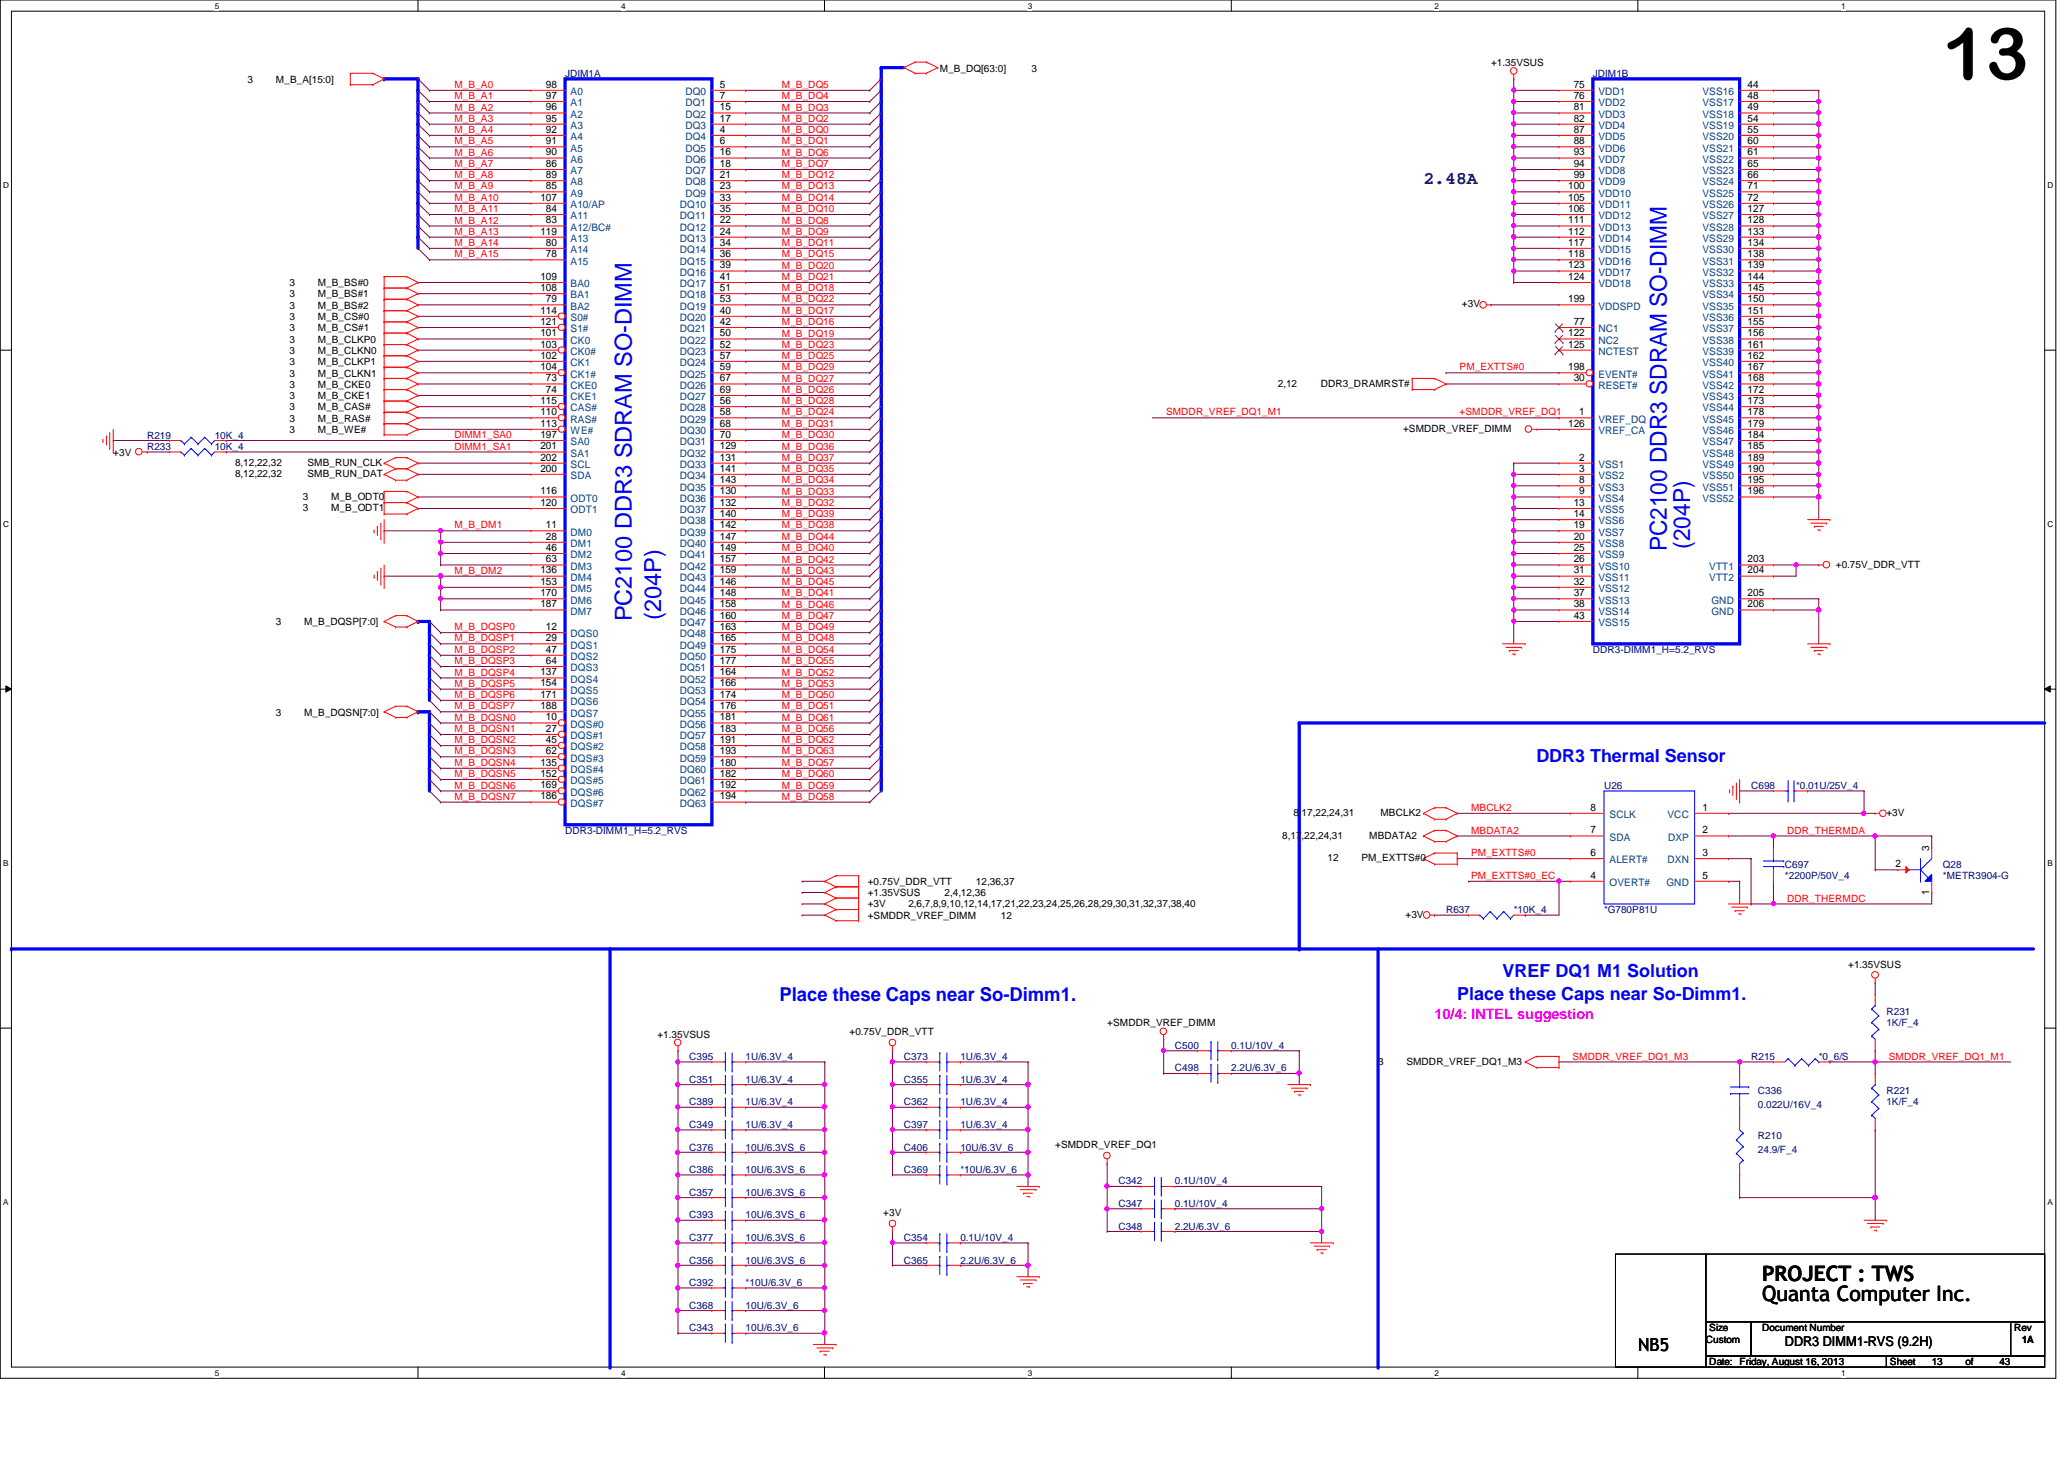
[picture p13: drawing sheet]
<svg xmlns="http://www.w3.org/2000/svg" width="297mm" height="210mm" viewBox="0 0 297 210" stroke-linecap="round" stroke-linejoin="round" font-family="sans-serif">
<defs><g id="words">
<text font-size="10.4" x="279.6" y="11.4">13</text>
<g font-size="3.4" fill="#00f">
<text x="239.9" y="79.3" transform="rotate(-90 239.9 79.3)">PC2100 DDR3 SDRAM SO-DIMM</text>
<text x="243.2" y="79" transform="rotate(-90 243.2 79)">(204P)</text>
<text x="90.9" y="89.4" transform="rotate(-90 90.9 89.4)">PC2100 DDR3 SDRAM SO-DIMM</text>
<text x="95.2" y="89.2" transform="rotate(-90 95.2 89.2)">(204P)</text>
</g>
<g font-size="3">
<text x="253.6" y="184.2">PROJECT : TWS</text>
<text x="253.6" y="187.2">Quanta Computer Inc.</text>
</g>
<text font-size="2.8" fill="#00f" x="112.2" y="144">Place these Caps near So-Dimm1.</text>
<text font-size="2.6" fill="#000080" x="204.8" y="26.5">2.48A</text>
<g font-size="2.6" fill="#00f">
<text x="221.1" y="109.7">DDR3 Thermal Sensor</text>
<text x="209.7" y="143.8">Place these Caps near So-Dimm1.</text>
<text x="216.2" y="140.6">VREF DQ1 M1 Solution</text>
</g>
<text font-size="2.6" x="235.8" y="194.3">NB5</text>
<text font-size="2.1" fill="#f0f" x="206.5" y="146.6">10/4: INTEL suggestion</text>
<text font-size="1.9" x="256.9" y="193.6">DDR3 DIMM1-RVS (9.2H)</text>
<g font-size="1.5">
<text x="78.6" y="12.6">98</text>
<text x="78.6" y="14.2">97</text>
<text x="78.6" y="15.9">96</text>
<text x="78.6" y="17.5">95</text>
<text x="103.6" y="12.6">5</text>
<text x="103.6" y="14.2">7</text>
<text x="103.6" y="15.9">15</text>
<text x="103.6" y="17.5">17</text>
<text x="226.5" y="12.6">75</text>
<text x="226.5" y="14.2">76</text>
<text x="226.5" y="15.9">81</text>
<text x="226.5" y="17.5">82</text>
<text x="251.5" y="12.6">44</text>
<text x="251.5" y="14.2">48</text>
<text x="251.5" y="15.9">49</text>
<text x="251.5" y="17.5">54</text>
<text x="78.6" y="19.1">92</text>
<text x="78.6" y="20.7">91</text>
<text x="78.6" y="22.4">90</text>
<text x="103.6" y="19.1">4</text>
<text x="103.6" y="20.7">6</text>
<text x="103.6" y="22.4">16</text>
<text x="226.5" y="19.1">87</text>
<text x="226.5" y="20.7">88</text>
<text x="226.5" y="22.4">93</text>
<text x="251.5" y="19.1">55</text>
<text x="251.5" y="20.7">60</text>
<text x="251.5" y="22.4">61</text>
<text x="77.8" y="28.9">107</text>
<text x="78.6" y="24">86</text>
<text x="78.6" y="25.6">89</text>
<text x="78.6" y="27.2">85</text>
<text x="103.6" y="24">18</text>
<text x="103.6" y="25.6">21</text>
<text x="103.6" y="27.2">23</text>
<text x="103.6" y="28.9">33</text>
<text x="225.7" y="27.2">100</text>
<text x="225.7" y="28.9">105</text>
<text x="226.5" y="24">94</text>
<text x="226.5" y="25.6">99</text>
<text x="251.5" y="24">65</text>
<text x="251.5" y="25.6">66</text>
<text x="251.5" y="27.2">71</text>
<text x="251.5" y="28.9">72</text>
<text x="77.8" y="33.7">119</text>
<text x="78.6" y="30.5">84</text>
<text x="78.6" y="32.1">83</text>
<text x="78.6" y="35.3">80</text>
<text x="103.6" y="30.5">35</text>
<text x="103.6" y="32.1">22</text>
<text x="103.6" y="33.7">24</text>
<text x="103.6" y="35.3">34</text>
<text x="225.7" y="30.5">106</text>
<text x="225.7" y="32.1">111</text>
<text x="225.7" y="33.7">112</text>
<text x="225.7" y="35.3">117</text>
<text x="251.5" y="30.5">127</text>
<text x="251.5" y="32.1">128</text>
<text x="251.5" y="33.7">133</text>
<text x="251.5" y="35.3">134</text>
<text x="77.8" y="40.3">109</text>
<text x="77.8" y="41.9">108</text>
<text x="78.6" y="37">78</text>
<text x="103.6" y="37">36</text>
<text x="103.6" y="38.6">39</text>
<text x="103.6" y="40.3">41</text>
<text x="103.6" y="41.9">51</text>
<text x="225.7" y="37">118</text>
<text x="225.7" y="38.6">123</text>
<text x="225.7" y="40.3">124</text>
<text x="251.5" y="37">138</text>
<text x="251.5" y="38.6">139</text>
<text x="251.5" y="40.3">144</text>
<text x="251.5" y="41.9">145</text>
<text x="77.8" y="45.1">114</text>
<text x="77.8" y="46.7">121</text>
<text x="78.6" y="43.5">79</text>
<text x="103.6" y="43.5">53</text>
<text x="103.6" y="45.1">40</text>
<text x="103.6" y="46.7">42</text>
<text x="225.7" y="43.5">199</text>
<text x="226.5" y="46.7">77</text>
<text x="251.5" y="43.5">150</text>
<text x="251.5" y="45.1">151</text>
<text x="251.5" y="46.7">155</text>
<text x="77.8" y="48.4">101</text>
<text x="77.8" y="50">103</text>
<text x="77.8" y="51.6">102</text>
<text x="77.8" y="53.3">104</text>
<text x="103.6" y="48.4">50</text>
<text x="103.6" y="50">52</text>
<text x="103.6" y="51.6">57</text>
<text x="103.6" y="53.3">59</text>
<text x="225.7" y="48.4">122</text>
<text x="225.7" y="50">125</text>
<text x="225.7" y="53.3">198</text>
<text x="251.5" y="48.4">156</text>
<text x="251.5" y="50">161</text>
<text x="251.5" y="51.6">162</text>
<text x="251.5" y="53.3">167</text>
<text x="77.8" y="58.1">115</text>
<text x="77.8" y="59.7">110</text>
<text x="78.6" y="54.9">73</text>
<text x="78.6" y="56.5">74</text>
<text x="103.6" y="54.9">67</text>
<text x="103.6" y="56.5">69</text>
<text x="103.6" y="58.1">56</text>
<text x="103.6" y="59.7">58</text>
<text x="226.5" y="54.9">30</text>
<text x="227.3" y="59.7">1</text>
<text x="251.5" y="54.9">168</text>
<text x="251.5" y="56.5">172</text>
<text x="251.5" y="58.1">173</text>
<text x="251.5" y="59.7">178</text>
<text x="77.8" y="61.4">113</text>
<text x="77.8" y="63">197</text>
<text x="77.8" y="64.6">201</text>
<text x="103.6" y="61.4">68</text>
<text x="103.6" y="63">70</text>
<text x="103.6" y="64.6">129</text>
<text x="225.7" y="61.4">126</text>
<text x="251.5" y="61.4">179</text>
<text x="251.5" y="63">184</text>
<text x="251.5" y="64.6">185</text>
<text x="77.8" y="66.3">202</text>
<text x="77.8" y="67.9">200</text>
<text x="77.8" y="71.1">116</text>
<text x="103.6" y="66.3">131</text>
<text x="103.6" y="67.9">141</text>
<text x="103.6" y="69.5">143</text>
<text x="103.6" y="71.1">130</text>
<text x="227.3" y="66.3">2</text>
<text x="227.3" y="67.9">3</text>
<text x="227.3" y="69.5">8</text>
<text x="227.3" y="71.1">9</text>
<text x="251.5" y="66.3">189</text>
<text x="251.5" y="67.9">190</text>
<text x="251.5" y="69.5">195</text>
<text x="251.5" y="71.1">196</text>
<text x="77.8" y="72.8">120</text>
<text x="78.6" y="76">11</text>
<text x="78.6" y="77.6">28</text>
<text x="103.6" y="72.8">132</text>
<text x="103.6" y="74.4">140</text>
<text x="103.6" y="76">142</text>
<text x="103.6" y="77.6">147</text>
<text x="226.5" y="72.8">13</text>
<text x="226.5" y="74.4">14</text>
<text x="226.5" y="76">19</text>
<text x="226.5" y="77.6">20</text>
<text x="77.8" y="82.5">136</text>
<text x="78.6" y="79.2">46</text>
<text x="78.6" y="80.9">63</text>
<text x="103.6" y="79.2">149</text>
<text x="103.6" y="80.9">157</text>
<text x="103.6" y="82.5">159</text>
<text x="226.5" y="79.2">25</text>
<text x="226.5" y="80.9">26</text>
<text x="226.5" y="82.5">31</text>
<text x="251.5" y="80.9">203</text>
<text x="251.5" y="82.5">204</text>
<text x="77.8" y="84.1">153</text>
<text x="77.8" y="85.8">170</text>
<text x="77.8" y="87.4">187</text>
<text x="103.6" y="84.1">146</text>
<text x="103.6" y="85.8">148</text>
<text x="103.6" y="87.4">158</text>
<text x="103.6" y="89">160</text>
<text x="226.5" y="84.1">32</text>
<text x="226.5" y="85.8">37</text>
<text x="226.5" y="87.4">38</text>
<text x="226.5" y="89">43</text>
<text x="251.5" y="85.8">205</text>
<text x="251.5" y="87.4">206</text>
<text x="78.6" y="90.6">12</text>
<text x="78.6" y="92.2">29</text>
<text x="78.6" y="93.9">47</text>
<text x="78.6" y="95.5">64</text>
<text x="103.6" y="90.6">163</text>
<text x="103.6" y="92.2">165</text>
<text x="103.6" y="93.9">175</text>
<text x="103.6" y="95.5">177</text>
<text x="77.8" y="97.2">137</text>
<text x="77.8" y="98.8">154</text>
<text x="77.8" y="100.4">171</text>
<text x="103.6" y="97.2">164</text>
<text x="103.6" y="98.8">166</text>
<text x="103.6" y="100.4">174</text>
<text x="77.8" y="102">188</text>
<text x="78.6" y="103.6">10</text>
<text x="78.6" y="105.3">27</text>
<text x="78.6" y="106.9">45</text>
<text x="103.6" y="102">176</text>
<text x="103.6" y="103.6">181</text>
<text x="103.6" y="105.3">183</text>
<text x="103.6" y="106.9">191</text>
<text x="77.8" y="110.2">135</text>
<text x="77.8" y="111.8">152</text>
<text x="77.8" y="113.4">169</text>
<text x="78.6" y="108.5">62</text>
<text x="103.6" y="108.5">193</text>
<text x="103.6" y="110.2">180</text>
<text x="103.6" y="111.8">182</text>
<text x="103.6" y="113.4">192</text>
<text x="77.8" y="115">186</text>
<text x="103.6" y="115">194</text>
<text x="228.9" y="116.6">8</text>
<text x="228.9" y="119.9">7</text>
<text x="245" y="116.6">1</text>
<text x="245" y="119.9">2</text>
<text x="228.9" y="123.1">6</text>
<text x="245" y="123.1">3</text>
<text x="272.8" y="124.8">2</text>
<text x="277.6" y="122.4" transform="rotate(-90 277.6 122.4)">3</text>
<text x="228.9" y="126.4">4</text>
<text x="245" y="126.4">5</text>
<text x="277.6" y="128.7" transform="rotate(-90 277.6 128.7)">1</text>
</g>
<g font-size="1.5" fill="#004080">
<text x="82.1" y="13.7">A0</text>
<text x="82.1" y="15.3">A1</text>
<text x="82.1" y="16.9">A2</text>
<text x="98.6" y="13.7">DQ0</text>
<text x="98.6" y="15.3">DQ1</text>
<text x="98.6" y="16.9">DQ2</text>
<text x="230" y="13.7">VDD1</text>
<text x="230" y="15.3">VDD2</text>
<text x="230" y="16.9">VDD3</text>
<text x="245" y="13.7">VSS16</text>
<text x="245" y="15.3">VSS17</text>
<text x="245" y="16.9">VSS18</text>
<text x="82.1" y="18.5">A3</text>
<text x="82.1" y="20.2">A4</text>
<text x="82.1" y="21.8">A5</text>
<text x="82.1" y="23.4">A6</text>
<text x="98.6" y="18.5">DQ3</text>
<text x="98.6" y="20.2">DQ4</text>
<text x="98.6" y="21.8">DQ5</text>
<text x="98.6" y="23.4">DQ6</text>
<text x="230" y="18.5">VDD4</text>
<text x="230" y="20.2">VDD5</text>
<text x="230" y="21.8">VDD6</text>
<text x="230" y="23.4">VDD7</text>
<text x="245" y="18.5">VSS19</text>
<text x="245" y="20.2">VSS20</text>
<text x="245" y="21.8">VSS21</text>
<text x="245" y="23.4">VSS22</text>
<text x="82.1" y="25.1">A7</text>
<text x="82.1" y="26.7">A8</text>
<text x="82.1" y="28.3">A9</text>
<text x="82.1" y="29.9">A10/AP</text>
<text x="97.8" y="29.9">DQ10</text>
<text x="98.6" y="25.1">DQ7</text>
<text x="98.6" y="26.7">DQ8</text>
<text x="98.6" y="28.3">DQ9</text>
<text x="230" y="25.1">VDD8</text>
<text x="230" y="26.7">VDD9</text>
<text x="230" y="28.3">VDD10</text>
<text x="230" y="29.9">VDD11</text>
<text x="245" y="25.1">VSS23</text>
<text x="245" y="26.7">VSS24</text>
<text x="245" y="28.3">VSS25</text>
<text x="245" y="29.9">VSS26</text>
<text x="82.1" y="31.5">A11</text>
<text x="82.1" y="33.2">A12/BC#</text>
<text x="82.1" y="34.8">A13</text>
<text x="97.8" y="31.5">DQ11</text>
<text x="97.8" y="33.2">DQ12</text>
<text x="97.8" y="34.8">DQ13</text>
<text x="230" y="31.5">VDD12</text>
<text x="230" y="33.2">VDD13</text>
<text x="230" y="34.8">VDD14</text>
<text x="245" y="31.5">VSS27</text>
<text x="245" y="33.2">VSS28</text>
<text x="245" y="34.8">VSS29</text>
<text x="82.1" y="36.4">A14</text>
<text x="82.1" y="38.1">A15</text>
<text x="82.1" y="41.3">BA0</text>
<text x="97.8" y="36.4">DQ14</text>
<text x="97.8" y="38.1">DQ15</text>
<text x="97.8" y="39.7">DQ16</text>
<text x="97.8" y="41.3">DQ17</text>
<text x="230" y="36.4">VDD15</text>
<text x="230" y="38.1">VDD16</text>
<text x="230" y="39.7">VDD17</text>
<text x="230" y="41.3">VDD18</text>
<text x="245" y="36.4">VSS30</text>
<text x="245" y="38.1">VSS31</text>
<text x="245" y="39.7">VSS32</text>
<text x="245" y="41.3">VSS33</text>
<text x="82.1" y="42.9">BA1</text>
<text x="82.1" y="44.5">BA2</text>
<text x="82.1" y="46.2">S0#</text>
<text x="82.1" y="47.8">S1#</text>
<text x="97.8" y="42.9">DQ18</text>
<text x="97.8" y="44.5">DQ19</text>
<text x="97.8" y="46.2">DQ20</text>
<text x="97.8" y="47.8">DQ21</text>
<text x="230" y="44.5">VDDSPD</text>
<text x="230" y="47.8">NC1</text>
<text x="245" y="42.9">VSS34</text>
<text x="245" y="44.5">VSS35</text>
<text x="245" y="46.2">VSS36</text>
<text x="245" y="47.8">VSS37</text>
<text x="82.1" y="49.4">CK0</text>
<text x="82.1" y="51.1">CK0#</text>
<text x="82.1" y="52.7">CK1</text>
<text x="97.8" y="49.4">DQ22</text>
<text x="97.8" y="51.1">DQ23</text>
<text x="97.8" y="52.7">DQ24</text>
<text x="230" y="49.4">NC2</text>
<text x="230" y="51.1">NCTEST</text>
<text x="245" y="49.4">VSS38</text>
<text x="245" y="51.1">VSS39</text>
<text x="245" y="52.7">VSS40</text>
<text x="82.1" y="54.3">CK1#</text>
<text x="82.1" y="55.9">CKE0</text>
<text x="82.1" y="57.6">CKE1</text>
<text x="82.1" y="59.2">CAS#</text>
<text x="97.8" y="54.3">DQ25</text>
<text x="97.8" y="55.9">DQ26</text>
<text x="97.8" y="57.6">DQ27</text>
<text x="97.8" y="59.2">DQ28</text>
<text x="230" y="54.3">EVENT#</text>
<text x="230" y="55.9">RESET#</text>
<text x="245" y="54.3">VSS41</text>
<text x="245" y="55.9">VSS42</text>
<text x="245" y="57.6">VSS43</text>
<text x="245" y="59.2">VSS44</text>
<text x="82.1" y="60.8">RAS#</text>
<text x="82.1" y="62.4">WE#</text>
<text x="82.1" y="64.1">SA0</text>
<text x="82.1" y="65.7">SA1</text>
<text x="97.8" y="60.8">DQ29</text>
<text x="97.8" y="62.4">DQ30</text>
<text x="97.8" y="64.1">DQ31</text>
<text x="97.8" y="65.7">DQ32</text>
<text x="230" y="60.8">VREF_DQ</text>
<text x="230" y="62.4">VREF_CA</text>
<text x="245" y="60.8">VSS45</text>
<text x="245" y="62.4">VSS46</text>
<text x="245" y="64.1">VSS47</text>
<text x="245" y="65.7">VSS48</text>
<text x="82.1" y="67.3">SCL</text>
<text x="82.1" y="68.9">SDA</text>
<text x="97.8" y="67.3">DQ33</text>
<text x="97.8" y="68.9">DQ34</text>
<text x="97.8" y="70.6">DQ35</text>
<text x="230" y="67.3">VSS1</text>
<text x="230" y="68.9">VSS2</text>
<text x="230" y="70.6">VSS3</text>
<text x="245" y="67.3">VSS49</text>
<text x="245" y="68.9">VSS50</text>
<text x="245" y="70.6">VSS51</text>
<text x="82.1" y="72.2">ODT0</text>
<text x="82.1" y="73.8">ODT1</text>
<text x="82.1" y="77">DM0</text>
<text x="97.8" y="72.2">DQ36</text>
<text x="97.8" y="73.8">DQ37</text>
<text x="97.8" y="75.4">DQ38</text>
<text x="97.8" y="77">DQ39</text>
<text x="230" y="72.2">VSS4</text>
<text x="230" y="73.8">VSS5</text>
<text x="230" y="75.4">VSS6</text>
<text x="230" y="77">VSS7</text>
<text x="245" y="72.2">VSS52</text>
<text x="82.1" y="78.7">DM1</text>
<text x="82.1" y="80.3">DM2</text>
<text x="82.1" y="82">DM3</text>
<text x="82.1" y="83.6">DM4</text>
<text x="97.8" y="78.7">DQ40</text>
<text x="97.8" y="80.3">DQ41</text>
<text x="97.8" y="82">DQ42</text>
<text x="97.8" y="83.6">DQ43</text>
<text x="230" y="78.7">VSS8</text>
<text x="230" y="80.3">VSS9</text>
<text x="230" y="82">VSS10</text>
<text x="230" y="83.6">VSS11</text>
<text x="246" y="82">VTT1</text>
<text x="246" y="83.6">VTT2</text>
<text x="82.1" y="85.2">DM5</text>
<text x="82.1" y="86.8">DM6</text>
<text x="82.1" y="88.4">DM7</text>
<text x="97.8" y="85.2">DQ44</text>
<text x="97.8" y="86.8">DQ45</text>
<text x="97.8" y="88.4">DQ46</text>
<text x="230" y="85.2">VSS12</text>
<text x="230" y="86.8">VSS13</text>
<text x="230" y="88.4">VSS14</text>
<text x="246.3" y="86.8">GND</text>
<text x="246.3" y="88.4">GND</text>
<text x="82.1" y="91.7">DQS0</text>
<text x="82.1" y="93.3">DQS1</text>
<text x="82.1" y="95">DQS2</text>
<text x="97.8" y="90.1">DQ47</text>
<text x="97.8" y="91.7">DQ48</text>
<text x="97.8" y="93.3">DQ49</text>
<text x="97.8" y="95">DQ50</text>
<text x="230" y="90.1">VSS15</text>
<text x="82.1" y="96.6">DQS3</text>
<text x="82.1" y="98.2">DQS4</text>
<text x="82.1" y="99.8">DQS5</text>
<text x="82.1" y="101.4">DQS6</text>
<text x="97.8" y="96.6">DQ51</text>
<text x="97.8" y="98.2">DQ52</text>
<text x="97.8" y="99.8">DQ53</text>
<text x="97.8" y="101.4">DQ54</text>
<text x="82.1" y="103.1">DQS7</text>
<text x="82.1" y="104.7">DQS#0</text>
<text x="82.1" y="106.3">DQS#1</text>
<text x="82.1" y="107.9">DQS#2</text>
<text x="97.8" y="103.1">DQ55</text>
<text x="97.8" y="104.7">DQ56</text>
<text x="97.8" y="106.3">DQ57</text>
<text x="97.8" y="107.9">DQ58</text>
<text x="82.1" y="109.6">DQS#3</text>
<text x="82.1" y="111.2">DQS#4</text>
<text x="82.1" y="112.8">DQS#5</text>
<text x="97.8" y="109.6">DQ59</text>
<text x="97.8" y="111.2">DQ60</text>
<text x="97.8" y="112.8">DQ61</text>
<text x="82.1" y="114.5">DQS#6</text>
<text x="82.1" y="116.1">DQS#7</text>
<text x="97.8" y="114.5">DQ62</text>
<text x="97.8" y="116.1">DQ63</text>
<text x="231.6" y="117.7">SCLK</text>
<text x="240" y="117.7">VCC</text>
<text x="231.6" y="120.9">SDA</text>
<text x="231.6" y="124.2">ALERT#</text>
<text x="240" y="124.2">DXN</text>
<text x="240.1" y="120.9">DXP</text>
<text x="231.6" y="127.5">OVERT#</text>
<text x="239.8" y="127.5">GND</text>
</g>
<g font-size="1.4">
<text x="35.6" y="11.9">3</text>
<text x="39.7" y="11.9">M_B_A[15:0]</text>
<text x="135.3" y="10.3">M_B_DQ[63:0]</text>
<text x="148.5" y="10.3">3</text>
<text x="214.6" y="9.5">+1.35VSUS</text>
<text x="41.7" y="41.1">3</text>
<text x="45.7" y="41.1">M_B_BS#0</text>
<text x="41.7" y="42.8">3</text>
<text x="41.7" y="44.4">3</text>
<text x="41.7" y="46.1">3</text>
<text x="41.7" y="47.7">3</text>
<text x="45.7" y="42.8">M_B_BS#1</text>
<text x="45.7" y="44.4">M_B_BS#2</text>
<text x="45.7" y="46.1">M_B_CS#0</text>
<text x="45.7" y="47.7">M_B_CS#1</text>
<text x="210.4" y="44.2">+3V</text>
<text x="41.7" y="49.3">3</text>
<text x="41.7" y="50.9">3</text>
<text x="41.7" y="52.5">3</text>
<text x="45.7" y="49.3">M_B_CLKP0</text>
<text x="45.7" y="50.9">M_B_CLKN0</text>
<text x="45.7" y="52.5">M_B_CLKP1</text>
<text x="41.7" y="54.2">3</text>
<text x="41.7" y="55.8">3</text>
<text x="41.7" y="57.4">3</text>
<text x="41.7" y="59.1">3</text>
<text x="45.7" y="54.2">M_B_CLKN1</text>
<text x="45.7" y="55.8">M_B_CKE0</text>
<text x="45.7" y="57.4">M_B_CKE1</text>
<text x="45.7" y="59.1">M_B_CAS#</text>
<text x="183.9" y="55.6">2,12</text>
<text x="190.1" y="55.6">DDR3_DRAMRST#</text>
<text x="16.3" y="65.5">+3V</text>
<text x="41.7" y="60.7">3</text>
<text x="41.7" y="62.3">3</text>
<text x="45.7" y="60.7">M_B_RAS#</text>
<text x="45.7" y="62.3">M_B_WE#</text>
<text x="201.9" y="62.1">+SMDDR_VREF_DIMM</text>
<text x="33.8" y="67">8,12,22,32</text>
<text x="33.8" y="68.6">8,12,22,32</text>
<text x="43.6" y="71.9">3</text>
<text x="44.2" y="67">SMB_RUN_CLK</text>
<text x="44.2" y="68.6">SMB_RUN_DAT</text>
<text x="47.7" y="71.9">M_B_ODT0</text>
<text x="43.6" y="73.5">3</text>
<text x="47.7" y="73.5">M_B_ODT1</text>
<text x="264.2" y="81.7">+0.75V_DDR_VTT</text>
<text x="39.7" y="89.9">3</text>
<text x="43.8" y="89.9">M_B_DQSP[7:0]</text>
<text x="39.7" y="103">3</text>
<text x="43.8" y="103">M_B_DQSN[7:0]</text>
<text x="186.1" y="117.4">8,17,22,24,31</text>
<text x="198.7" y="117.4">MBCLK2</text>
<text x="271.5" y="117.4">+3V</text>
<text x="184.5" y="120.6">8,17,22,24,31</text>
<text x="191" y="123.9">12</text>
<text x="195.9" y="123.9">PM_EXTTS#0</text>
<text x="197.1" y="120.6">MBDATA2</text>
<text x="124.9" y="130.6">+3V</text>
<text x="124.9" y="128.9">+1.35VSUS</text>
<text x="124.9" y="127.3">+0.75V_DDR_VTT</text>
<text x="130.7" y="130.6">2,6,7,8,9,10,12,14,17,21,22,23,24,25,26,28,29,30,31,32,37,38,40</text>
<text x="135.9" y="128.9">2,4,12,36</text>
<text x="140.5" y="127.3">12,36,37</text>
<text x="124.9" y="132.2">+SMDDR_VREF_DIMM</text>
<text x="144.1" y="132.2">12</text>
<text x="202.3" y="132">+3V</text>
<text x="266" y="139.2">+1.35VSUS</text>
<text x="94.6" y="149.3">+1.35VSUS</text>
<text x="122.3" y="148.9">+0.75V_DDR_VTT</text>
<text x="159.3" y="147.7">+SMDDR_VREF_DIMM</text>
<text x="198.3" y="153.2">3</text>
<text x="202.4" y="153.2">SMDDR_VREF_DQ1_M3</text>
<text x="151.8" y="165.2">+SMDDR_VREF_DQ1</text>
<text x="127.1" y="175">+3V</text>
<text x="246" y="191.5">Size</text>
<text x="253.6" y="191.5">Document Number</text>
<text x="289.9" y="191.5">Rev</text>
<text x="245.5" y="193.2">Custom</text>
<text x="246" y="196.4">Date: Friday, August 16, 2013</text>
<text x="272" y="196.4">Sheet</text>
<text x="278" y="196.4">13</text>
<text x="282.9" y="196.4">of</text>
<text x="287.7" y="196.4">43</text>
<text x="291" y="193.2">1A</text>
</g>
<g font-size="1.4" fill="#000080">
<text x="81.3" y="11.1">JDIM1A</text>
<text x="229.2" y="11.1">JDIM1B</text>
<text x="21.2" y="64.7">R233</text>
<text x="21.2" y="63.1">R219</text>
<text x="30.9" y="64.7">10K_4</text>
<text x="30.9" y="63.1">10K_4</text>
<text x="229.2" y="94">DDR3-DIMM1_H=5.2_RVS</text>
<text x="230.8" y="113.5">U26</text>
<text x="252" y="113.5">C698</text>
<text x="258.5" y="113.5">*0.01U/25V_4</text>
<text x="81.3" y="120">DDR3-DIMM1_H=5.2_RVS</text>
<text x="256.9" y="124.9">C697</text>
<text x="279.6" y="124.9">Q28</text>
<text x="208.1" y="131.4">R637</text>
<text x="217.8" y="131.4">*10K_4</text>
<text x="230.8" y="131.4">*G780P81U</text>
<text x="256.9" y="126.5">*2200P/50V_4</text>
<text x="279.6" y="126.5">*METR3904-G</text>
<text x="271.5" y="146">R231</text>
<text x="271.5" y="147.7">1K/F_4</text>
<text x="99.2" y="155.8">C351</text>
<text x="99.2" y="152.5">C395</text>
<text x="107.3" y="155.8">1U/6.3V_4</text>
<text x="107.3" y="152.5">1U/6.3V_4</text>
<text x="130.1" y="152.5">C373</text>
<text x="130.1" y="155.8">C355</text>
<text x="138.2" y="152.5">1U/6.3V_4</text>
<text x="138.2" y="155.8">1U/6.3V_4</text>
<text x="169.1" y="154.1">C498</text>
<text x="169.1" y="150.9">C500</text>
<text x="177.2" y="154.1">2.2U/6.3V_6</text>
<text x="177.2" y="150.9">0.1U/10V_4</text>
<text x="252" y="152.5">R215</text>
<text x="261.7" y="152.5">*0_6/S</text>
<text x="99.2" y="159">C389</text>
<text x="107.3" y="159">1U/6.3V_4</text>
<text x="130.1" y="159">C362</text>
<text x="138.2" y="159">1U/6.3V_4</text>
<text x="253" y="157.4">C336</text>
<text x="253" y="159.3">0.022U/16V_4</text>
<text x="271.5" y="157.4">R221</text>
<text x="271.5" y="159">1K/F_4</text>
<text x="99.2" y="165.5">C376</text>
<text x="99.2" y="162.3">C349</text>
<text x="107.3" y="165.5">10U/6.3VS_6</text>
<text x="107.3" y="162.3">1U/6.3V_4</text>
<text x="130.1" y="165.5">C406</text>
<text x="130.1" y="162.3">C397</text>
<text x="138.2" y="165.5">10U/6.3V_6</text>
<text x="138.2" y="162.3">1U/6.3V_4</text>
<text x="253" y="163.9">R210</text>
<text x="253" y="165.9">24.9/F_4</text>
<text x="99.2" y="172">C357</text>
<text x="99.2" y="168.8">C386</text>
<text x="107.3" y="172">10U/6.3VS_6</text>
<text x="107.3" y="168.8">10U/6.3VS_6</text>
<text x="130.1" y="168.8">C369</text>
<text x="138.2" y="168.8">*10U/6.3V_6</text>
<text x="160.9" y="170.4">C342</text>
<text x="160.9" y="173.7">C347</text>
<text x="169.1" y="170.4">0.1U/10V_4</text>
<text x="169.1" y="173.7">0.1U/10V_4</text>
<text x="99.2" y="178.5">C377</text>
<text x="99.2" y="175.3">C393</text>
<text x="107.3" y="178.5">10U/6.3VS_6</text>
<text x="107.3" y="175.3">10U/6.3VS_6</text>
<text x="130.1" y="178.5">C354</text>
<text x="138.2" y="178.5">0.1U/10V_4</text>
<text x="160.9" y="176.9">C348</text>
<text x="169.1" y="176.9">2.2U/6.3V_6</text>
<text x="99.2" y="181.8">C356</text>
<text x="99.2" y="185">C392</text>
<text x="107.3" y="181.8">10U/6.3VS_6</text>
<text x="107.3" y="185">*10U/6.3V_6</text>
<text x="130.1" y="181.8">C365</text>
<text x="138.2" y="181.8">2.2U/6.3V_6</text>
<text x="99.2" y="191.5">C343</text>
<text x="99.2" y="188.3">C368</text>
<text x="107.3" y="191.5">10U/6.3V_6</text>
<text x="107.3" y="188.3">10U/6.3V_6</text>
</g>
<g font-size="1.4" fill="#f00">
<text x="65.4" y="12.7">M_B_A0</text>
<text x="65.4" y="15.9">M_B_A2</text>
<text x="65.4" y="17.5">M_B_A3</text>
<text x="65.4" y="14.3">M_B_A1</text>
<text x="112.5" y="12.7">M_B_DQ5</text>
<text x="112.5" y="14.3">M_B_DQ4</text>
<text x="112.5" y="15.9">M_B_DQ3</text>
<text x="112.5" y="17.5">M_B_DQ2</text>
<text x="65.4" y="22.4">M_B_A6</text>
<text x="65.4" y="20.8">M_B_A5</text>
<text x="65.4" y="19.1">M_B_A4</text>
<text x="112.5" y="19.1">M_B_DQ0</text>
<text x="112.5" y="20.8">M_B_DQ1</text>
<text x="112.5" y="22.4">M_B_DQ6</text>
<text x="65.4" y="28.9">M_B_A10</text>
<text x="65.4" y="27.3">M_B_A9</text>
<text x="65.4" y="25.7">M_B_A8</text>
<text x="65.4" y="24">M_B_A7</text>
<text x="112.5" y="24">M_B_DQ7</text>
<text x="112.5" y="25.7">M_B_DQ12</text>
<text x="112.5" y="27.3">M_B_DQ13</text>
<text x="112.5" y="28.9">M_B_DQ14</text>
<text x="65.4" y="35.4">M_B_A14</text>
<text x="65.4" y="33.8">M_B_A13</text>
<text x="65.4" y="32.2">M_B_A12</text>
<text x="65.4" y="30.5">M_B_A11</text>
<text x="112.5" y="30.5">M_B_DQ10</text>
<text x="112.5" y="32.2">M_B_DQ8</text>
<text x="112.5" y="33.8">M_B_DQ9</text>
<text x="112.5" y="35.4">M_B_DQ11</text>
<text x="65.4" y="37">M_B_A15</text>
<text x="112.5" y="37">M_B_DQ15</text>
<text x="112.5" y="38.7">M_B_DQ20</text>
<text x="112.5" y="40.3">M_B_DQ21</text>
<text x="112.5" y="41.9">M_B_DQ18</text>
<text x="112.5" y="43.5">M_B_DQ22</text>
<text x="112.5" y="45.2">M_B_DQ17</text>
<text x="112.5" y="46.8">M_B_DQ16</text>
<text x="112.5" y="53.3">M_B_DQ29</text>
<text x="112.5" y="48.4">M_B_DQ19</text>
<text x="112.5" y="50">M_B_DQ23</text>
<text x="112.5" y="51.6">M_B_DQ25</text>
<text x="210.1" y="53.3">PM_EXTTS#0</text>
<text x="112.5" y="54.9">M_B_DQ27</text>
<text x="112.5" y="56.6">M_B_DQ26</text>
<text x="112.5" y="58.2">M_B_DQ28</text>
<text x="112.5" y="59.8">M_B_DQ24</text>
<text x="167.8" y="59.8">SMDDR_VREF_DQ1_M1</text>
<text x="210.1" y="59.8">+SMDDR_VREF_DQ1</text>
<text x="65.4" y="63">DIMM1_SA0</text>
<text x="65.4" y="64.7">DIMM1_SA1</text>
<text x="112.5" y="61.4">M_B_DQ31</text>
<text x="112.5" y="63">M_B_DQ30</text>
<text x="112.5" y="64.7">M_B_DQ36</text>
<text x="112.5" y="69.6">M_B_DQ34</text>
<text x="112.5" y="71.2">M_B_DQ33</text>
<text x="112.5" y="66.3">M_B_DQ37</text>
<text x="112.5" y="67.9">M_B_DQ35</text>
<text x="65.4" y="76">M_B_DM1</text>
<text x="112.5" y="72.8">M_B_DQ32</text>
<text x="112.5" y="74.4">M_B_DQ39</text>
<text x="112.5" y="76">M_B_DQ38</text>
<text x="112.5" y="77.7">M_B_DQ44</text>
<text x="65.4" y="82.5">M_B_DM2</text>
<text x="112.5" y="79.3">M_B_DQ40</text>
<text x="112.5" y="80.9">M_B_DQ42</text>
<text x="112.5" y="82.5">M_B_DQ43</text>
<text x="112.5" y="85.8">M_B_DQ41</text>
<text x="112.5" y="87.4">M_B_DQ46</text>
<text x="112.5" y="89.1">M_B_DQ47</text>
<text x="112.5" y="84.2">M_B_DQ45</text>
<text x="65.4" y="90.7">M_B_DQSP0</text>
<text x="65.4" y="92.3">M_B_DQSP1</text>
<text x="65.4" y="93.9">M_B_DQSP2</text>
<text x="65.4" y="95.5">M_B_DQSP3</text>
<text x="112.5" y="90.7">M_B_DQ49</text>
<text x="112.5" y="92.3">M_B_DQ48</text>
<text x="112.5" y="93.9">M_B_DQ54</text>
<text x="112.5" y="95.5">M_B_DQ55</text>
<text x="65.4" y="97.2">M_B_DQSP4</text>
<text x="65.4" y="98.8">M_B_DQSP5</text>
<text x="65.4" y="100.4">M_B_DQSP6</text>
<text x="112.5" y="97.2">M_B_DQ52</text>
<text x="112.5" y="98.8">M_B_DQ53</text>
<text x="112.5" y="100.4">M_B_DQ50</text>
<text x="65.4" y="102.1">M_B_DQSP7</text>
<text x="65.4" y="103.7">M_B_DQSN0</text>
<text x="65.4" y="105.3">M_B_DQSN1</text>
<text x="65.4" y="106.9">M_B_DQSN2</text>
<text x="112.5" y="103.7">M_B_DQ61</text>
<text x="112.5" y="106.9">M_B_DQ62</text>
<text x="112.5" y="102.1">M_B_DQ51</text>
<text x="112.5" y="105.3">M_B_DQ56</text>
<text x="65.4" y="108.5">M_B_DQSN3</text>
<text x="65.4" y="110.2">M_B_DQSN4</text>
<text x="65.4" y="111.8">M_B_DQSN5</text>
<text x="65.4" y="113.5">M_B_DQSN6</text>
<text x="112.5" y="108.5">M_B_DQ63</text>
<text x="112.5" y="110.2">M_B_DQ57</text>
<text x="112.5" y="113.5">M_B_DQ59</text>
<text x="112.5" y="111.8">M_B_DQ60</text>
<text x="65.4" y="115.1">M_B_DQSN7</text>
<text x="112.5" y="115.1">M_B_DQ58</text>
<text x="211.7" y="116.7">MBCLK2</text>
<text x="211.7" y="119.9">MBDATA2</text>
<text x="257.2" y="119.9">DDR_THERMDA</text>
<text x="211.7" y="123.2">PM_EXTTS#0</text>
<text x="211.7" y="126.4">PM_EXTTS#0_EC</text>
<text x="257.2" y="129.7">DDR_THERMDC</text>
<text x="226.3" y="152.4">SMDDR_VREF_DQ1_M3</text>
<text x="271.8" y="152.4">SMDDR_VREF_DQ1_M1</text>
</g>
<g font-size="1.2">
<text x="30.9" y="1.2">5</text>
<text x="89.4" y="1.2">4</text>
<text x="147.9" y="1.2">3</text>
<text x="206.5" y="1.2">2</text>
<text x="265" y="1.2">1</text>
<text x=".5" y="27.1">D</text>
<text x="294.7" y="27.1">D</text>
<text x=".5" y="75.8">C</text>
<text x="294.7" y="75.8">C</text>
<text x=".5" y="124.6">B</text>
<text x="294.7" y="124.6">B</text>
<text x=".5" y="173.4">A</text>
<text x="294.7" y="173.4">A</text>
<text x="30.9" y="197.9">5</text>
<text x="89.4" y="197.9">4</text>
<text x="147.9" y="197.9">3</text>
<text x="206.5" y="197.9">2</text>
<text x="265" y="197.9">1</text>
</g>
</g></defs>
<path d="M0 0h295.9v198.3h-295.9zM1.6 1.6h292.7v195.1h-292.7z" fill="none" stroke="#000" stroke-width=".14"/>
<g fill="#fff">
<path d="M30.9 .2h.6v1.3h-.6z"/>
<path d="M30.9 196.8h.6v1.4h-.6z"/>
</g>
<path d="M60.2 0v1.6M60.2 196.7v1.6" fill="none" stroke="#000" stroke-width=".14"/>
<g fill="#fff">
<path d="M89.4 .2h.6v1.3h-.6z"/>
<path d="M89.4 196.8h.6v1.4h-.6z"/>
</g>
<path d="M118.7 0v1.6M118.7 196.7v1.6" fill="none" stroke="#000" stroke-width=".14"/>
<g fill="#fff">
<path d="M147.9 .2h.6v1.3h-.6z"/>
<path d="M147.9 196.8h.6v1.4h-.6z"/>
</g>
<path d="M177.2 0v1.6M177.2 196.7v1.6" fill="none" stroke="#000" stroke-width=".14"/>
<g fill="#fff">
<path d="M206.5 .2h.5v1.3h-.5z"/>
<path d="M206.5 196.8h.5v1.4h-.5z"/>
</g>
<path d="M235.7 0v1.6M235.7 196.7v1.6" fill="none" stroke="#000" stroke-width=".14"/>
<g fill="#fff">
<path d="M265 .2h.6v1.3h-.6z"/>
<path d="M265 196.8h.6v1.4h-.6z"/>
<path d="M.5 26h.8v1.3h-.8z"/>
<path d="M294.7 26h.8v1.3h-.8z"/>
<path d="M.5 74.8h.8v1.3h-.8z"/>
<path d="M294.7 74.8h.8v1.3h-.8z"/>
</g>
<path d="M0 50.4h1.6M294.3 50.4h1.6" fill="none" stroke="#000" stroke-width=".14"/>
<g fill="#fff">
<path d="M.5 123.5h.7v1.3h-.7z"/>
<path d="M294.7 123.5h.7v1.3h-.7z"/>
</g>
<path d="M0 99.1h1.6M.8 98.7l.8 .4-.8 .5zM294.3 99.1l.8-.4v.9zM294.3 99.1h1.6" fill="none" stroke="#000" stroke-width=".14"/>
<path d="M.8 98.7l.8 .4-.8 .5zM294.3 99.1l.8-.4v.9z" fill="#000"/>
<g fill="#fff">
<path d="M.5 172.3h.7v1.3h-.7z"/>
<path d="M294.7 172.3h.7v1.3h-.7z"/>
</g>
<path d="M0 147.9h1.6M294.3 147.9h1.6" fill="none" stroke="#000" stroke-width=".14"/>
<path d="M87.8 136.5v60.2" fill="none" stroke="#00f" stroke-width=".47"/>
<circle cx="87.8" cy="196.7" r=".23" fill="#00f"/>
<path d="M198.3 136.5v60.2" fill="none" stroke="#00f" stroke-width=".47"/>
<circle cx="198.3" cy="196.7" r=".23" fill="#00f"/>
<path d="M1.6 136.5h291" fill="none" stroke="#00f" stroke-width=".47"/>
<circle cx="1.6" cy="136.5" r=".23" fill="#00f"/>
<path d="M187 104h107.3" fill="none" stroke="#00f" stroke-width=".47"/>
<circle cx="187" cy="104" r=".23" fill="#00f"/>
<path d="M187 104v32.5" fill="none" stroke="#00f" stroke-width=".47"/>
<circle cx="187" cy="136.5" r=".23" fill="#00f"/>
<g fill="none" stroke="#800040" stroke-width=".14">
<path d="M61.8 13h.1M61.8 19.5h.1M61.8 16.3h.1M61.8 17.9h.1M61.8 14.6h.1M61.8 13h14.6M61.8 19.5h14.6M61.8 16.3h14.6M61.8 17.9h14.6M61.8 14.6h14.6M61.8 37.4h.1M61.8 35.7h.1"/>
<path d="M61.8 34.1h.1M61.8 32.5h.1M61.8 30.9h.1M61.8 29.3h.1M61.8 27.6h.1M61.8 26h.1M61.8 24.4h.1M61.8 22.7h.1M61.8 21.1h.1M61.8 37.4h14.6M61.8 35.7h14.6M61.8 34.1h14.6"/>
<path d="M61.8 32.5h14.6M61.8 30.9h14.6M61.8 29.3h14.6M61.8 27.6h14.6M61.8 26h14.6M61.8 24.4h14.6M61.8 22.7h14.6M61.8 21.1h14.6"/>
</g>
<path d="M55.3 11.3h4.9" fill="none" stroke="#00f" stroke-width=".47"/>
<circle cx="55.3" cy="11.3" r=".23" fill="#00f"/>
<g fill="none" stroke="#800040" stroke-width=".14">
<path d="M60.2 40.6h.1M60.2 58.5h.1M60.2 56.9h.1M60.2 55.2h.1M60.2 53.6h.1M60.2 52h.1M60.2 50.4h.1M60.2 48.8h.1M60.2 47.1h.1M60.2 45.5h.1M60.2 43.9h.1M60.2 42.2h.1"/>
<path d="M60.2 40.6h16.2M60.2 58.5h16.2M60.2 56.9h16.2M60.2 55.2h16.2M60.2 53.6h16.2M60.2 52h16.2M60.2 50.4h16.2M60.2 48.8h16.2M60.2 47.1h16.2M60.2 45.5h16.2M60.2 43.9h16.2M60.2 42.2h16.2"/>
<path d="M60.2 61.8h.1M60.2 60.1h.1M60.2 68.2h.1M60.2 71.5h.1M60.2 73.2h.1M60.2 61.8h16.2M60.2 60.1h16.2M60.2 68.2h16.2M60.2 71.5h16.2M60.2 73.2h16.2M63.4 76.4h.1M63.4 76.4h13"/>
</g>
<circle cx="63.4" cy="76.4" r=".3" fill="#f0f"/>
<circle cx="63.4" cy="76.4" r=".3" fill="none" stroke="#f0f" stroke-width=".14"/>
<path d="M63.4 78h.1M63.4 78h13" fill="none" stroke="#800040" stroke-width=".14"/>
<circle cx="63.4" cy="78" r=".3" fill="#f0f"/>
<circle cx="63.4" cy="78" r=".3" fill="none" stroke="#f0f" stroke-width=".14"/>
<path d="M63.4 79.6h.1M63.4 79.6h13" fill="none" stroke="#800040" stroke-width=".14"/>
<circle cx="63.4" cy="79.6" r=".3" fill="#f0f"/>
<circle cx="63.4" cy="79.6" r=".3" fill="none" stroke="#f0f" stroke-width=".14"/>
<path d="M63.4 81.3h.1M63.4 82.9h.1M63.4 81.3h13M63.4 82.9h13" fill="none" stroke="#800040" stroke-width=".14"/>
<circle cx="63.4" cy="82.9" r=".31" fill="#f0f"/>
<circle cx="63.4" cy="82.9" r=".31" fill="none" stroke="#f0f" stroke-width=".14"/>
<path d="M63.4 84.5h.1M63.4 84.5h13" fill="none" stroke="#800040" stroke-width=".14"/>
<circle cx="63.4" cy="84.5" r=".3" fill="#f0f"/>
<circle cx="63.4" cy="84.5" r=".3" fill="none" stroke="#f0f" stroke-width=".14"/>
<path d="M63.4 86.1h.1M63.4 86.1h13" fill="none" stroke="#800040" stroke-width=".14"/>
<circle cx="63.4" cy="86.1" r=".3" fill="#f0f"/>
<circle cx="63.4" cy="86.1" r=".3" fill="none" stroke="#f0f" stroke-width=".14"/>
<g fill="none" stroke="#800040" stroke-width=".14">
<path d="M63.4 87.8h.1M63.4 91h.1M63.4 92.6h.1M63.4 94.3h.1M63.4 95.9h.1M63.4 97.5h.1M63.4 99.1h.1M63.4 87.8h13M63.4 91h13M63.4 92.6h13M63.4 94.3h13M63.4 95.9h13"/>
<path d="M63.4 97.5h13M63.4 99.1h13M63.4 100.8h.1M63.4 102.4h.1M63.4 104h.1M63.4 105.7h.1M63.4 107.3h.1M63.4 108.9h.1M63.4 110.5h.1M63.4 112.1h.1M63.4 113.8h.1M63.4 115.4h.1"/>
<path d="M63.4 100.8h13M63.4 102.4h13M63.4 104h13M63.4 105.7h13M63.4 107.3h13M63.4 108.9h13M63.4 110.5h13M63.4 112.1h13M63.4 113.8h13M63.4 115.4h13"/>
</g>
<path d="M60.2 102.4h1.6" fill="none" stroke="#00f" stroke-width=".47"/>
<circle cx="60.2" cy="102.4" r=".23" fill="#00f"/>
<path d="M60.2 89.4h1.6" fill="none" stroke="#00f" stroke-width=".47"/>
<circle cx="60.2" cy="89.4" r=".23" fill="#00f"/>
<g fill="none" stroke="#800040" stroke-width=".14">
<path d="M107.3 13h.1M107.3 14.6h.1M107.3 16.3h.1M107.3 17.9h.1M107.3 19.5h.1M107.3 13h17.9M107.3 14.6h17.9M107.3 16.3h17.9M107.3 17.9h17.9M107.3 19.5h17.9M107.3 21.1h.1M107.3 22.7h.1"/>
<path d="M107.3 24.4h.1M107.3 26h.1M107.3 27.6h.1M107.3 37.4h.1M107.3 39h.1M107.3 29.3h.1M107.3 30.9h.1M107.3 32.5h.1M107.3 34.1h.1M107.3 35.7h.1M107.3 21.1h17.9M107.3 22.7h17.9"/>
<path d="M107.3 24.4h17.9M107.3 26h17.9M107.3 27.6h17.9M107.3 37.4h17.9M107.3 39h17.9M107.3 29.3h17.9M107.3 30.9h17.9M107.3 32.5h17.9M107.3 34.1h17.9M107.3 35.7h17.9M107.3 40.6h.1M107.3 42.2h.1"/>
<path d="M107.3 43.9h.1M107.3 53.6h.1M107.3 55.2h.1M107.3 56.9h.1M107.3 58.5h.1M107.3 45.5h.1M107.3 47.1h.1M107.3 48.8h.1M107.3 50.4h.1M107.3 52h.1M107.3 40.6h17.9M107.3 42.2h17.9"/>
<path d="M107.3 43.9h17.9M107.3 53.6h17.9M107.3 55.2h17.9M107.3 56.9h17.9M107.3 58.5h17.9M107.3 45.5h17.9M107.3 47.1h17.9M107.3 48.8h17.9M107.3 50.4h17.9M107.3 52h17.9M107.3 60.1h.1M107.3 69.9h.1"/>
<path d="M107.3 71.5h.1M107.3 73.2h.1M107.3 74.8h.1M107.3 76.4h.1M107.3 61.8h.1M107.3 63.4h.1M107.3 65h.1M107.3 66.6h.1M107.3 68.2h.1M107.3 78h.1M107.3 79.6h.1M107.3 60.1h17.9"/>
<path d="M107.3 69.9h17.9M107.3 71.5h17.9M107.3 73.2h17.9M107.3 74.8h17.9M107.3 76.4h17.9M107.3 61.8h17.9M107.3 63.4h17.9M107.3 65h17.9M107.3 66.6h17.9M107.3 68.2h17.9M107.3 78h17.9M107.3 79.6h17.9"/>
<path d="M107.3 86.1h.1M107.3 87.8h.1M107.3 89.4h.1M107.3 91h.1M107.3 92.6h.1M107.3 94.3h.1M107.3 95.9h.1M107.3 97.5h.1M107.3 99.1h.1M107.3 81.3h.1M107.3 82.9h.1M107.3 84.5h.1"/>
<path d="M107.3 86.1h17.9M107.3 87.8h17.9M107.3 89.4h17.9M107.3 91h17.9M107.3 92.6h17.9M107.3 94.3h17.9M107.3 95.9h17.9M107.3 97.5h17.9M107.3 99.1h17.9M107.3 81.3h17.9M107.3 82.9h17.9M107.3 84.5h17.9"/>
<path d="M107.3 104h.1M107.3 107.3h.1M107.3 108.9h.1M107.3 110.5h.1M107.3 113.8h.1M107.3 115.4h.1M107.3 104h17.9M107.3 107.3h17.9M107.3 108.9h17.9M107.3 110.5h17.9M107.3 113.8h17.9M107.3 115.4h17.9"/>
</g>
<path d="M126.8 9.7h3.3" fill="none" stroke="#00f" stroke-width=".47"/>
<circle cx="126.8" cy="9.7" r=".23" fill="#00f"/>
<path d="M217.8 39h.1M217.8 35.7h.1M217.8 39v1.6M217.8 35.7h6.6M217.8 40.6h.1M217.8 40.6h6.6M32.6 63.4h.1M32.6 65h.1M32.6 63.4h43.8M32.6 65h43.8" fill="none" stroke="#800040" stroke-width=".14"/>
<circle cx="217.8" cy="35.7" r=".3" fill="#f0f"/>
<circle cx="217.8" cy="35.7" r=".3" fill="none" stroke="#f0f" stroke-width=".14"/>
<path d="M217.8 32.5h.1M217.8 30.9h.1M217.8 32.5v1.6M217.8 30.9h6.6" fill="none" stroke="#800040" stroke-width=".14"/>
<circle cx="217.8" cy="30.9" r=".3" fill="#f0f"/>
<circle cx="217.8" cy="30.9" r=".3" fill="none" stroke="#f0f" stroke-width=".14"/>
<path d="M217.8 29.3h.1M217.8 29.3h6.6" fill="none" stroke="#800040" stroke-width=".14"/>
<circle cx="217.8" cy="29.2" r=".3" fill="#f0f"/>
<circle cx="217.8" cy="29.2" r=".3" fill="none" stroke="#f0f" stroke-width=".14"/>
<path d="M217.8 27.6h.1M217.8 27.6h6.6" fill="none" stroke="#800040" stroke-width=".14"/>
<circle cx="217.8" cy="27.6" r=".3" fill="#f0f"/>
<circle cx="217.8" cy="27.6" r=".3" fill="none" stroke="#f0f" stroke-width=".14"/>
<path d="M217.8 14.6h.1M217.8 14.6h6.6" fill="none" stroke="#800040" stroke-width=".14"/>
<circle cx="217.8" cy="14.6" r=".3" fill="#f0f"/>
<circle cx="217.8" cy="14.6" r=".3" fill="none" stroke="#f0f" stroke-width=".14"/>
<path d="M217.8 17.9h.1M217.8 17.9h6.6" fill="none" stroke="#800040" stroke-width=".14"/>
<circle cx="217.8" cy="17.8" r=".31" fill="#f0f"/>
<circle cx="217.8" cy="17.8" r=".31" fill="none" stroke="#f0f" stroke-width=".14"/>
<path d="M217.8 24.4h.1M217.8 24.4h6.6" fill="none" stroke="#800040" stroke-width=".14"/>
<circle cx="217.8" cy="24.3" r=".3" fill="#f0f"/>
<circle cx="217.8" cy="24.3" r=".3" fill="none" stroke="#f0f" stroke-width=".14"/>
<path d="M217.8 19.5h.1M217.8 19.5h6.6" fill="none" stroke="#800040" stroke-width=".14"/>
<circle cx="217.8" cy="19.5" r=".3" fill="#f0f"/>
<circle cx="217.8" cy="19.5" r=".3" fill="none" stroke="#f0f" stroke-width=".14"/>
<path d="M217.8 22.7h.1M217.8 22.7h6.6" fill="none" stroke="#800040" stroke-width=".14"/>
<circle cx="217.8" cy="22.7" r=".3" fill="#f0f"/>
<circle cx="217.8" cy="22.7" r=".3" fill="none" stroke="#f0f" stroke-width=".14"/>
<path d="M255.2 13h.1M255.2 13h6.5M255.2 37.4h.1M255.2 37.4h6.5M261.7 24.4h.1M261.7 24.4v1.6" fill="none" stroke="#800040" stroke-width=".14"/>
<circle cx="261.7" cy="37.3" r=".31" fill="#f0f"/>
<circle cx="261.7" cy="37.3" r=".31" fill="none" stroke="#f0f" stroke-width=".14"/>
<path d="M255.2 19.5h.1M255.2 19.5h6.5" fill="none" stroke="#800040" stroke-width=".14"/>
<circle cx="261.7" cy="19.5" r=".31" fill="#f0f"/>
<circle cx="261.7" cy="19.5" r=".31" fill="none" stroke="#f0f" stroke-width=".14"/>
<path d="M255.2 17.9h.1M255.2 17.9h6.5" fill="none" stroke="#800040" stroke-width=".14"/>
<circle cx="261.7" cy="17.8" r=".32" fill="#f0f"/>
<circle cx="261.7" cy="17.8" r=".32" fill="none" stroke="#f0f" stroke-width=".14"/>
<path d="M255.2 30.9h.1M255.2 30.9h6.5" fill="none" stroke="#800040" stroke-width=".14"/>
<circle cx="261.7" cy="30.9" r=".31" fill="#f0f"/>
<circle cx="261.7" cy="30.9" r=".31" fill="none" stroke="#f0f" stroke-width=".14"/>
<path d="M255.2 43.9h.1M255.2 43.9h6.5" fill="none" stroke="#800040" stroke-width=".14"/>
<circle cx="261.7" cy="43.9" r=".31" fill="#f0f"/>
<circle cx="261.7" cy="43.9" r=".31" fill="none" stroke="#f0f" stroke-width=".14"/>
<path d="M255.2 47.1h.1M255.2 47.1h6.5M261.7 55.2h.1M261.7 55.2v1.7" fill="none" stroke="#800040" stroke-width=".14"/>
<circle cx="261.7" cy="47.1" r=".31" fill="#f0f"/>
<circle cx="261.7" cy="47.1" r=".31" fill="none" stroke="#f0f" stroke-width=".14"/>
<path d="M255.2 53.6h.1M255.2 53.6h6.5M261.7 60.1h.1M261.7 60.1v1.7" fill="none" stroke="#800040" stroke-width=".14"/>
<circle cx="261.7" cy="53.6" r=".31" fill="#f0f"/>
<circle cx="261.7" cy="53.6" r=".31" fill="none" stroke="#f0f" stroke-width=".14"/>
<path d="M255.2 40.6h.1M255.2 40.6h6.5" fill="none" stroke="#800040" stroke-width=".14"/>
<circle cx="261.7" cy="40.6" r=".31" fill="#f0f"/>
<circle cx="261.7" cy="40.6" r=".31" fill="none" stroke="#f0f" stroke-width=".14"/>
<path d="M255.2 69.9h.1M255.2 69.9h6.5" fill="none" stroke="#800040" stroke-width=".14"/>
<circle cx="261.7" cy="69.8" r=".31" fill="#f0f"/>
<circle cx="261.7" cy="69.8" r=".31" fill="none" stroke="#f0f" stroke-width=".14"/>
<path d="M255.2 58.5h.1M255.2 58.5h6.5M261.7 71.5h.1M261.7 71.5v3.3" fill="none" stroke="#800040" stroke-width=".14"/>
<circle cx="261.7" cy="58.5" r=".32" fill="#f0f"/>
<circle cx="261.7" cy="58.5" r=".32" fill="none" stroke="#f0f" stroke-width=".14"/>
<path d="M261.7 27.6h.1M261.7 27.6v1.7M261.7 56.9h.1M261.7 56.9v1.6M255.2 82.9h.1M255.2 82.9h3.3M258.5 81.3h.1M258.5 81.3h3.2" fill="none" stroke="#800040" stroke-width=".14"/>
<circle cx="258.5" cy="81.2" r=".3" fill="#f0f"/>
<circle cx="258.5" cy="81.2" r=".3" fill="none" stroke="#f0f" stroke-width=".14"/>
<path d="M217.8 66.6h.1M217.8 79.6h.1M217.8 66.6h6.6M217.8 79.6h6.6" fill="none" stroke="#800040" stroke-width=".14"/>
<circle cx="217.8" cy="79.6" r=".3" fill="#f0f"/>
<circle cx="217.8" cy="79.6" r=".3" fill="none" stroke="#f0f" stroke-width=".14"/>
<path d="M217.8 73.2h.1M217.8 73.2h6.6" fill="none" stroke="#800040" stroke-width=".14"/>
<circle cx="217.8" cy="73.1" r=".3" fill="#f0f"/>
<circle cx="217.8" cy="73.1" r=".3" fill="none" stroke="#f0f" stroke-width=".14"/>
<path d="M217.8 86.1h.1M217.8 86.1h6.6" fill="none" stroke="#800040" stroke-width=".14"/>
<circle cx="217.8" cy="86.1" r=".3" fill="#f0f"/>
<circle cx="217.8" cy="86.1" r=".3" fill="none" stroke="#f0f" stroke-width=".14"/>
<path d="M217.8 69.9h.1M217.8 69.9h6.6" fill="none" stroke="#800040" stroke-width=".14"/>
<circle cx="217.8" cy="69.8" r=".3" fill="#f0f"/>
<circle cx="217.8" cy="69.8" r=".3" fill="none" stroke="#f0f" stroke-width=".14"/>
<g fill="none" stroke="#800040" stroke-width=".14">
<path d="M261.7 34.1h.1M261.7 21.1h.1M261.7 21.1v1.6M261.7 34.1v1.6M208.1 55.2h.1M208.1 55.2h16.3M214.6 43.9h.1M214.6 43.9h9.8M255.2 55.2h.1M255.2 55.2h6.5M261.7 45.5h.1M261.7 52h.1"/>
<path d="M261.7 45.5v1.6M261.7 52v1.6M261.7 65h.1M261.7 63.4h.1M261.7 63.4v3.2M217.8 82.9h.1M217.8 89.4h.1M217.8 82.9v1.6M217.8 89.4v3.2M258.5 81.3h.1M258.5 81.3v1.6"/>
</g>
<circle cx="261.7" cy="55.2" r=".31" fill="#f0f"/>
<circle cx="261.7" cy="55.2" r=".31" fill="none" stroke="#f0f" stroke-width=".14"/>
<g fill="none" stroke="#800040" stroke-width=".14">
<path d="M217.8 26h.1M217.8 26v1.6M261.7 22.7h.1M261.7 39h.1M261.7 22.7v1.7M261.7 39v1.6M261.7 47.1h.1M261.7 48.8h.1M261.7 53.6h.1M261.7 47.1v3.3M261.7 53.6v1.6M217.8 68.2h.1"/>
<path d="M217.8 78h.1M217.8 79.6h.1M217.8 69.9h.1M217.8 68.2v3.3M217.8 78v3.3M261.7 66.6h.1M261.7 66.6v1.6M217.8 81.3h.1M217.8 81.3h6.6"/>
</g>
<circle cx="217.8" cy="81.2" r=".3" fill="#f0f"/>
<circle cx="217.8" cy="81.2" r=".3" fill="none" stroke="#f0f" stroke-width=".14"/>
<path d="M255.2 21.1h.1M255.2 21.1h6.5M217.8 76.4h.1M217.8 76.4v1.6" fill="none" stroke="#800040" stroke-width=".14"/>
<circle cx="261.7" cy="21.1" r=".31" fill="#f0f"/>
<circle cx="261.7" cy="21.1" r=".31" fill="none" stroke="#f0f" stroke-width=".14"/>
<path d="M255.2 45.5h.1M255.2 45.5h6.5" fill="none" stroke="#800040" stroke-width=".14"/>
<circle cx="261.7" cy="45.5" r=".31" fill="#f0f"/>
<circle cx="261.7" cy="45.5" r=".31" fill="none" stroke="#f0f" stroke-width=".14"/>
<path d="M261.7 50.4h.1M261.7 50.4v1.6" fill="none" stroke="#800040" stroke-width=".14"/>
<circle cx="261.7" cy="52" r=".31" fill="#f0f"/>
<circle cx="261.7" cy="52" r=".31" fill="none" stroke="#f0f" stroke-width=".14"/>
<circle cx="261.7" cy="50.4" r=".32" fill="#f0f"/>
<circle cx="261.7" cy="50.4" r=".32" fill="none" stroke="#f0f" stroke-width=".14"/>
<path d="M261.7 14.6h.1M261.7 13h.1M261.7 13v3.3M217.8 26h.1M217.8 26h6.6M255.2 26h.1M255.2 26h6.5M261.7 35.7h.1M261.7 35.7v1.7" fill="none" stroke="#800040" stroke-width=".14"/>
<circle cx="217.8" cy="26" r=".31" fill="#f0f"/>
<circle cx="217.8" cy="26" r=".31" fill="none" stroke="#f0f" stroke-width=".14"/>
<path d="M217.8 34.1h.1M217.8 34.1v1.6M255.2 68.2h.1M255.2 68.2h6.5" fill="none" stroke="#800040" stroke-width=".14"/>
<circle cx="261.7" cy="68.2" r=".31" fill="#f0f"/>
<circle cx="261.7" cy="68.2" r=".31" fill="none" stroke="#f0f" stroke-width=".14"/>
<path d="M217.8 13h.1M217.8 13v1.6M255.2 22.7h.1M255.2 22.7h6.5" fill="none" stroke="#800040" stroke-width=".14"/>
<circle cx="261.7" cy="22.7" r=".31" fill="#f0f"/>
<circle cx="261.7" cy="22.7" r=".31" fill="none" stroke="#f0f" stroke-width=".14"/>
<path d="M261.7 19.5h.1M261.7 19.5v1.6M255.2 66.6h.1M255.2 66.6h6.5M217.8 87.8h.1M217.8 87.8v1.6" fill="none" stroke="#800040" stroke-width=".14"/>
<circle cx="261.7" cy="66.6" r=".32" fill="#f0f"/>
<circle cx="261.7" cy="66.6" r=".32" fill="none" stroke="#f0f" stroke-width=".14"/>
<path d="M255.2 56.9h.1M255.2 56.9h6.5" fill="none" stroke="#800040" stroke-width=".14"/>
<circle cx="261.7" cy="56.8" r=".31" fill="#f0f"/>
<circle cx="261.7" cy="56.8" r=".31" fill="none" stroke="#f0f" stroke-width=".14"/>
<path d="M217.8 87.8h.1M217.8 87.8h6.6" fill="none" stroke="#800040" stroke-width=".14"/>
<circle cx="217.8" cy="87.8" r=".3" fill="#f0f"/>
<circle cx="217.8" cy="87.8" r=".3" fill="none" stroke="#f0f" stroke-width=".14"/>
<path d="M217.8 71.5h.1M217.8 71.5v1.7M255.2 61.8h.1M255.2 61.8h6.5" fill="none" stroke="#800040" stroke-width=".14"/>
<circle cx="261.7" cy="61.7" r=".31" fill="#f0f"/>
<circle cx="261.7" cy="61.7" r=".31" fill="none" stroke="#f0f" stroke-width=".14"/>
<path d="M217.8 78h.1M217.8 78h6.6" fill="none" stroke="#800040" stroke-width=".14"/>
<circle cx="217.8" cy="78" r=".3" fill="#f0f"/>
<circle cx="217.8" cy="78" r=".3" fill="none" stroke="#f0f" stroke-width=".14"/>
<path d="M217.8 37.4h.1M217.8 37.4h6.6" fill="none" stroke="#800040" stroke-width=".14"/>
<circle cx="217.8" cy="37.3" r=".3" fill="#f0f"/>
<circle cx="217.8" cy="37.3" r=".3" fill="none" stroke="#f0f" stroke-width=".14"/>
<path d="M255.2 65h.1M255.2 65h6.5" fill="none" stroke="#800040" stroke-width=".14"/>
<circle cx="261.7" cy="65" r=".31" fill="#f0f"/>
<circle cx="261.7" cy="65" r=".31" fill="none" stroke="#f0f" stroke-width=".14"/>
<path d="M217.8 84.5h.1M217.8 84.5h6.6" fill="none" stroke="#800040" stroke-width=".14"/>
<circle cx="217.8" cy="84.5" r=".3" fill="#f0f"/>
<circle cx="217.8" cy="84.5" r=".3" fill="none" stroke="#f0f" stroke-width=".14"/>
<path d="M217.8 71.5h.1M217.8 71.5h6.6" fill="none" stroke="#800040" stroke-width=".14"/>
<circle cx="217.8" cy="71.5" r=".3" fill="#f0f"/>
<circle cx="217.8" cy="71.5" r=".3" fill="none" stroke="#f0f" stroke-width=".14"/>
<path d="M255.2 60.1h.1M255.2 60.1h6.5" fill="none" stroke="#800040" stroke-width=".14"/>
<circle cx="261.7" cy="60.1" r=".31" fill="#f0f"/>
<circle cx="261.7" cy="60.1" r=".31" fill="none" stroke="#f0f" stroke-width=".14"/>
<path d="M217.8 19.5h.1M217.8 19.5v3.2M217.8 21.1h.1M255.2 29.3h.1M255.2 29.3h6.5M261.7 61.8h.1M261.7 61.8v1.6" fill="none" stroke="#800040" stroke-width=".14"/>
<circle cx="261.7" cy="29.2" r=".31" fill="#f0f"/>
<circle cx="261.7" cy="29.2" r=".31" fill="none" stroke="#f0f" stroke-width=".14"/>
<path d="M255.2 63.4h.1M255.2 63.4h6.5" fill="none" stroke="#800040" stroke-width=".14"/>
<circle cx="261.7" cy="63.4" r=".31" fill="#f0f"/>
<circle cx="261.7" cy="63.4" r=".31" fill="none" stroke="#f0f" stroke-width=".14"/>
<path d="M255.2 16.3h.1M255.2 16.3h6.5M217.8 22.7h.1M217.8 22.7v1.7M261.7 43.9h.1M261.7 43.9v1.6" fill="none" stroke="#800040" stroke-width=".14"/>
<circle cx="261.7" cy="16.2" r=".31" fill="#f0f"/>
<circle cx="261.7" cy="16.2" r=".31" fill="none" stroke="#f0f" stroke-width=".14"/>
<path d="M217.8 30.9h.1M217.8 30.9v1.6M261.7 40.6h.1M261.7 40.6v1.6M217.8 74.8h.1M217.8 74.8v1.6M217.8 89.4h.1M217.8 89.4h6.6" fill="none" stroke="#800040" stroke-width=".14"/>
<circle cx="217.8" cy="89.4" r=".3" fill="#f0f"/>
<circle cx="217.8" cy="89.4" r=".3" fill="none" stroke="#f0f" stroke-width=".14"/>
<path d="M255.2 42.2h.1M255.2 42.2h6.5M217.8 86.1h.1M217.8 86.1v1.7" fill="none" stroke="#800040" stroke-width=".14"/>
<circle cx="261.7" cy="42.2" r=".32" fill="#f0f"/>
<circle cx="261.7" cy="42.2" r=".32" fill="none" stroke="#f0f" stroke-width=".14"/>
<path d="M255.2 27.6h.1M255.2 27.6h6.5M261.7 37.4h.1M261.7 37.4v1.6M255.2 48.8h.1M255.2 48.8h6.5" fill="none" stroke="#800040" stroke-width=".14"/>
<circle cx="261.7" cy="48.7" r=".31" fill="#f0f"/>
<circle cx="261.7" cy="48.7" r=".31" fill="none" stroke="#f0f" stroke-width=".14"/>
<path d="M217.8 39h.1M217.8 39h6.6" fill="none" stroke="#800040" stroke-width=".14"/>
<circle cx="217.8" cy="39" r=".3" fill="#f0f"/>
<circle cx="217.8" cy="39" r=".3" fill="none" stroke="#f0f" stroke-width=".14"/>
<path d="M255.2 24.4h.1M255.2 24.4h6.5" fill="none" stroke="#800040" stroke-width=".14"/>
<circle cx="261.7" cy="24.3" r=".31" fill="#f0f"/>
<circle cx="261.7" cy="24.3" r=".31" fill="none" stroke="#f0f" stroke-width=".14"/>
<path d="M255.2 35.7h.1M255.2 35.7h6.5" fill="none" stroke="#800040" stroke-width=".14"/>
<circle cx="261.7" cy="35.7" r=".31" fill="#f0f"/>
<circle cx="261.7" cy="35.7" r=".31" fill="none" stroke="#f0f" stroke-width=".14"/>
<path d="M217.8 74.8h.1M217.8 74.8h6.6" fill="none" stroke="#800040" stroke-width=".14"/>
<circle cx="217.8" cy="74.7" r=".31" fill="#f0f"/>
<circle cx="217.8" cy="74.7" r=".31" fill="none" stroke="#f0f" stroke-width=".14"/>
<path d="M255.2 32.5h.1M255.2 32.5h6.5" fill="none" stroke="#800040" stroke-width=".14"/>
<circle cx="261.7" cy="32.5" r=".31" fill="#f0f"/>
<circle cx="261.7" cy="32.5" r=".31" fill="none" stroke="#f0f" stroke-width=".14"/>
<path d="M217.8 11.3h.1M217.8 11.3v1.7M255.2 34.1h.1M255.2 34.1h6.5M255.2 52h.1M255.2 52h6.5M217.8 73.2h.1M217.8 73.2v1.6" fill="none" stroke="#800040" stroke-width=".14"/>
<circle cx="261.7" cy="34.1" r=".32" fill="#f0f"/>
<circle cx="261.7" cy="34.1" r=".32" fill="none" stroke="#f0f" stroke-width=".14"/>
<path d="M217.8 16.3h.1M217.8 16.3h6.6" fill="none" stroke="#800040" stroke-width=".14"/>
<circle cx="217.8" cy="16.2" r=".3" fill="#f0f"/>
<circle cx="217.8" cy="16.2" r=".3" fill="none" stroke="#f0f" stroke-width=".14"/>
<path d="M217.8 13h.1M217.8 13h6.6M261.7 30.9h.1M261.7 30.9v1.6" fill="none" stroke="#800040" stroke-width=".14"/>
<circle cx="217.8" cy="12.9" r=".3" fill="#f0f"/>
<circle cx="217.8" cy="12.9" r=".3" fill="none" stroke="#f0f" stroke-width=".14"/>
<path d="M255.2 39h.1M255.2 39h6.5M261.7 29.3h.1M261.7 29.3v1.6" fill="none" stroke="#800040" stroke-width=".14"/>
<circle cx="261.7" cy="39" r=".31" fill="#f0f"/>
<circle cx="261.7" cy="39" r=".31" fill="none" stroke="#f0f" stroke-width=".14"/>
<path d="M217.8 27.6h.1M217.8 24.4h.1M217.8 29.3h.1M217.8 24.4v1.6M217.8 27.6v3.3M255.2 71.5h.1M255.2 71.5h6.5M261.7 68.2h.1M261.7 68.2v1.7M217.8 81.3h.1M217.8 81.3v1.6" fill="none" stroke="#800040" stroke-width=".14"/>
<circle cx="261.7" cy="71.5" r=".31" fill="#f0f"/>
<circle cx="261.7" cy="71.5" r=".31" fill="none" stroke="#f0f" stroke-width=".14"/>
<path d="M217.8 34.1h.1M217.8 34.1h6.6" fill="none" stroke="#800040" stroke-width=".14"/>
<circle cx="217.8" cy="34.1" r=".31" fill="#f0f"/>
<circle cx="217.8" cy="34.1" r=".31" fill="none" stroke="#f0f" stroke-width=".14"/>
<path d="M217.8 17.9h.1M217.8 17.9v1.6M217.8 35.7h.1M217.8 35.7v1.7M261.7 58.5h.1M261.7 58.5v1.6M217.8 82.9h.1M217.8 82.9h6.6" fill="none" stroke="#800040" stroke-width=".14"/>
<circle cx="217.8" cy="82.9" r=".31" fill="#f0f"/>
<circle cx="217.8" cy="82.9" r=".31" fill="none" stroke="#f0f" stroke-width=".14"/>
<path d="M217.8 21.1h.1M217.8 21.1h6.6M261.7 42.2h.1M261.7 42.2v1.7" fill="none" stroke="#800040" stroke-width=".14"/>
<circle cx="217.8" cy="21.1" r=".3" fill="#f0f"/>
<circle cx="217.8" cy="21.1" r=".3" fill="none" stroke="#f0f" stroke-width=".14"/>
<path d="M255.2 14.6h.1M255.2 14.6h6.5" fill="none" stroke="#800040" stroke-width=".14"/>
<circle cx="261.7" cy="14.6" r=".31" fill="#f0f"/>
<circle cx="261.7" cy="14.6" r=".31" fill="none" stroke="#f0f" stroke-width=".14"/>
<path d="M217.8 76.4h.1M217.8 76.4h6.6" fill="none" stroke="#800040" stroke-width=".14"/>
<circle cx="217.8" cy="76.4" r=".3" fill="#f0f"/>
<circle cx="217.8" cy="76.4" r=".3" fill="none" stroke="#f0f" stroke-width=".14"/>
<path d="M217.8 32.5h.1M217.8 32.5h6.6M255.2 50.4h.1M255.2 50.4h6.5" fill="none" stroke="#800040" stroke-width=".14"/>
<circle cx="217.8" cy="32.5" r=".3" fill="#f0f"/>
<circle cx="217.8" cy="32.5" r=".3" fill="none" stroke="#f0f" stroke-width=".14"/>
<path d="M16.3 63.4h.1M16.3 63.4h8.1M217.8 68.2h.1M217.8 68.2h6.6" fill="none" stroke="#800040" stroke-width=".14"/>
<circle cx="217.8" cy="68.2" r=".3" fill="#f0f"/>
<circle cx="217.8" cy="68.2" r=".3" fill="none" stroke="#f0f" stroke-width=".14"/>
<path d="M261.7 26h.1M261.7 26v1.6" fill="none" stroke="#800040" stroke-width=".14"/>
<circle cx="261.7" cy="27.6" r=".31" fill="#f0f"/>
<circle cx="261.7" cy="27.6" r=".31" fill="none" stroke="#f0f" stroke-width=".14"/>
<circle cx="261.7" cy="26" r=".32" fill="#f0f"/>
<circle cx="261.7" cy="26" r=".32" fill="none" stroke="#f0f" stroke-width=".14"/>
<g fill="none" stroke="#800040" stroke-width=".14">
<path d="M217.8 14.6h.1M217.8 16.3h.1M217.8 14.6v3.3M261.7 16.3h.1M261.7 17.9h.1M261.7 16.3v3.2M217.8 37.4h.1M217.8 37.4v1.6M261.7 32.5h.1M261.7 32.5v1.6M208.1 53.6h.1M208.1 53.6h16.3"/>
<path d="M21.2 65h.1M21.2 65h3.2M60.2 66.6h.1M60.2 66.6h16.2M217.8 66.6h.1M217.8 66.6v1.6M261.7 69.9h.1M261.7 69.9v1.6M217.8 84.5h.1M217.8 84.5v1.6M255.2 81.3h.1M255.2 81.3h3.3"/>
<path d="M167.5 151.2h.1M167.5 149.5h.1M167.5 149.5v4.9M167.5 151.2h4.8"/>
</g>
<circle cx="167.4" cy="151.1" r=".3" fill="#f0f"/>
<circle cx="167.4" cy="151.1" r=".3" fill="none" stroke="#f0f" stroke-width=".14"/>
<path d="M159.3 173.9h.1M159.3 173.9v3.3" fill="none" stroke="#800040" stroke-width=".14"/>
<circle cx="159.3" cy="173.9" r=".3" fill="#f0f"/>
<circle cx="159.3" cy="173.9" r=".3" fill="none" stroke="#f0f" stroke-width=".14"/>
<path d="M255.2 86.1h.1M255.2 87.8h.1M255.2 86.1h6.5M255.2 87.8h6.5" fill="none" stroke="#800040" stroke-width=".14"/>
<circle cx="261.7" cy="87.8" r=".31" fill="#f0f"/>
<circle cx="261.7" cy="87.8" r=".31" fill="none" stroke="#f0f" stroke-width=".14"/>
<g fill="none" stroke="#800040" stroke-width=".14">
<path d="M55.3 76.4h.1M55.3 76.4h8.1M63.4 76.4h.1M63.4 79.6h.1M63.4 78h.1M63.4 76.4v4.9M55.3 82.9h.1M55.3 82.9h8.1M63.4 84.5h.1M63.4 86.1h.1M63.4 82.9h.1M63.4 82.9v4.9"/>
<path d="M261.7 87.8h.1M261.7 86.1h.1M261.7 86.1v6.5M107.3 100.8h.1M107.3 102.4h.1M107.3 112.1h.1M107.3 105.7h.1M107.3 100.8h17.9M107.3 102.4h17.9M107.3 112.1h17.9M107.3 105.7h17.9M268.3 117h.1"/>
<path d="M268.3 117h1.6M255.2 120.3h.1M255.2 120.3h14.7"/>
</g>
<circle cx="269.9" cy="120.3" r=".31" fill="#f0f"/>
<circle cx="269.9" cy="120.3" r=".31" fill="none" stroke="#f0f" stroke-width=".14"/>
<circle cx="255.2" cy="120.3" r=".3" fill="#f0f"/>
<circle cx="255.2" cy="120.3" r=".3" fill="none" stroke="#f0f" stroke-width=".14"/>
<g fill="none" stroke="#800040" stroke-width=".14">
<path d="M209.7 117h.1M209.7 117h16.3M250.4 113.8h.1M250.4 113.8h4.8M260.1 113.8h.1M260.1 113.8h8.2M268.3 113.8h.1M268.3 113.8v3.2M209.7 120.3h.1M209.7 123.5h.1M209.7 120.3h16.3M209.7 123.5h16.3"/>
<path d="M224.4 126.8h.1M224.4 126.8h1.6M248.7 123.5h.1M248.7 126.8h.1M248.7 120.3h.1M248.7 120.3h6.5M248.7 126.8h1.7M248.7 123.5h3.3M250.4 126.8h.1M250.4 126.8v3.2M252 123.5h.1M252 123.5v6.5"/>
<path d="M255.2 120.3h.1M255.2 130h.1M255.2 120.3v1.6M269.9 120.3h.1M269.9 125.1h.1M269.9 120.3h8.1M269.9 125.1h3.2M269.9 120.3v4.8M278 120.3h.1M278 128.4h.1M278 120.3v1.6M278 128.4v1.6h-22.8"/>
</g>
<circle cx="255.2" cy="130" r=".3" fill="#f0f"/>
<circle cx="255.2" cy="130" r=".3" fill="none" stroke="#f0f" stroke-width=".14"/>
<path d="M248.7 117h.1M248.7 117h19.6M206.5 131.7h.1M206.5 131.7h4.9M252 130h.1M255.2 126.8h.1M255.2 126.8v3.2h-3.2" fill="none" stroke="#800040" stroke-width=".14"/>
<circle cx="268.2" cy="117" r=".3" fill="#f0f"/>
<circle cx="268.2" cy="117" r=".3" fill="none" stroke="#f0f" stroke-width=".14"/>
<path d="M211.4 126.8h.1M211.4 126.8h13M219.5 131.7h.1M224.4 126.8h.1M224.4 126.8v4.9h-4.9" fill="none" stroke="#800040" stroke-width=".14"/>
<circle cx="224.3" cy="126.7" r=".3" fill="#f0f"/>
<circle cx="224.3" cy="126.7" r=".3" fill="none" stroke="#f0f" stroke-width=".14"/>
<path d="M128.4 177.2h.1M128.4 178.8h.1M128.4 177.2v1.6M128.4 178.8h4.9" fill="none" stroke="#800040" stroke-width=".14"/>
<circle cx="128.4" cy="178.8" r=".3" fill="#f0f"/>
<circle cx="128.4" cy="178.8" r=".3" fill="none" stroke="#f0f" stroke-width=".14"/>
<path d="M97.6 152.8h.1M97.6 152.8h4.8M128.4 178.8h.1M128.4 178.8v3.2" fill="none" stroke="#800040" stroke-width=".14"/>
<circle cx="97.5" cy="152.8" r=".3" fill="#f0f"/>
<circle cx="97.5" cy="152.8" r=".3" fill="none" stroke="#f0f" stroke-width=".14"/>
<path d="M97.6 156h.1M97.6 159.3h.1M97.6 156h4.8M97.6 159.3h4.8M97.6 162.6h.1M97.6 165.8h.1M97.6 169h.1M97.6 162.6h4.8M97.6 165.8h4.8M97.6 169h4.8" fill="none" stroke="#800040" stroke-width=".14"/>
<circle cx="97.5" cy="169" r=".3" fill="#f0f"/>
<circle cx="97.5" cy="169" r=".3" fill="none" stroke="#f0f" stroke-width=".14"/>
<path d="M97.6 156h.1M97.6 156v3.3" fill="none" stroke="#800040" stroke-width=".14"/>
<circle cx="97.5" cy="159.3" r=".3" fill="#f0f"/>
<circle cx="97.5" cy="159.3" r=".3" fill="none" stroke="#f0f" stroke-width=".14"/>
<circle cx="97.5" cy="156" r=".31" fill="#f0f"/>
<circle cx="97.5" cy="156" r=".31" fill="none" stroke="#f0f" stroke-width=".14"/>
<path d="M97.6 172.3h.1M97.6 175.6h.1M97.6 178.8h.1M97.6 172.3h4.8M97.6 175.6h4.8M97.6 178.8v3.2M97.6 178.8h4.8M97.6 185.3h.1M97.6 188.6h.1M97.6 185.3h4.8M97.6 188.6h4.8M97.6 188.6v3.2" fill="none" stroke="#800040" stroke-width=".14"/>
<circle cx="97.5" cy="182" r=".3" fill="#f0f"/>
<circle cx="97.5" cy="182" r=".3" fill="none" stroke="#f0f" stroke-width=".14"/>
<circle cx="97.5" cy="178.8" r=".3" fill="#f0f"/>
<circle cx="97.5" cy="178.8" r=".3" fill="none" stroke="#f0f" stroke-width=".14"/>
<path d="M107.3 152.8h.1M107.3 156h.1M107.3 152.8h11.4M107.3 156h11.4M118.7 156h.1M118.7 156v3.3M97.6 169h.1M97.6 169v3.3M97.6 182h.1M97.6 191.8h.1M97.6 182h4.8M97.6 191.8h4.8" fill="none" stroke="#800040" stroke-width=".14"/>
<circle cx="118.6" cy="156" r=".31" fill="#f0f"/>
<circle cx="118.6" cy="156" r=".31" fill="none" stroke="#f0f" stroke-width=".14"/>
<path d="M107.3 159.3h.1M107.3 159.3h11.4" fill="none" stroke="#800040" stroke-width=".14"/>
<circle cx="118.7" cy="159.3" r=".3" fill="#f0f"/>
<circle cx="118.7" cy="159.3" r=".3" fill="none" stroke="#f0f" stroke-width=".14"/>
<path d="M118.7 159.3h.1M118.7 159.3v3.3h-11.4M107.3 162.6h.1" fill="none" stroke="#800040" stroke-width=".14"/>
<circle cx="118.7" cy="162.5" r=".3" fill="#f0f"/>
<circle cx="118.7" cy="162.5" r=".3" fill="none" stroke="#f0f" stroke-width=".14"/>
<path d="M107.3 165.8h.1M107.3 165.8h11.4" fill="none" stroke="#800040" stroke-width=".14"/>
<circle cx="118.7" cy="165.8" r=".3" fill="#f0f"/>
<circle cx="118.7" cy="165.8" r=".3" fill="none" stroke="#f0f" stroke-width=".14"/>
<path d="M107.3 172.3h.1M107.3 172.3h11.4M118.7 172.3h.1M118.7 172.3v3.3" fill="none" stroke="#800040" stroke-width=".14"/>
<circle cx="118.6" cy="172.3" r=".31" fill="#f0f"/>
<circle cx="118.6" cy="172.3" r=".31" fill="none" stroke="#f0f" stroke-width=".14"/>
<path d="M107.3 175.6h.1M107.3 175.6h11.4" fill="none" stroke="#800040" stroke-width=".14"/>
<circle cx="118.7" cy="175.5" r=".3" fill="#f0f"/>
<circle cx="118.7" cy="175.5" r=".3" fill="none" stroke="#f0f" stroke-width=".14"/>
<path d="M107.3 178.8h.1M107.3 178.8h11.4" fill="none" stroke="#800040" stroke-width=".14"/>
<circle cx="118.7" cy="178.8" r=".3" fill="#f0f"/>
<circle cx="118.7" cy="178.8" r=".3" fill="none" stroke="#f0f" stroke-width=".14"/>
<path d="M107.3 185.3h.1M107.3 185.3h11.4" fill="none" stroke="#800040" stroke-width=".14"/>
<circle cx="118.7" cy="185.3" r=".3" fill="#f0f"/>
<circle cx="118.7" cy="185.3" r=".3" fill="none" stroke="#f0f" stroke-width=".14"/>
<path d="M107.3 188.6h.1M118.7 185.3h.1M118.7 191.8h.1M118.7 185.3v3.3h-11.4M118.7 191.8v1.6" fill="none" stroke="#800040" stroke-width=".14"/>
<circle cx="118.6" cy="188.5" r=".31" fill="#f0f"/>
<circle cx="118.6" cy="188.5" r=".31" fill="none" stroke="#f0f" stroke-width=".14"/>
<path d="M107.3 191.8h.1M107.3 191.8h11.4" fill="none" stroke="#800040" stroke-width=".14"/>
<circle cx="118.7" cy="191.8" r=".3" fill="#f0f"/>
<circle cx="118.7" cy="191.8" r=".3" fill="none" stroke="#f0f" stroke-width=".14"/>
<path d="M118.7 152.8h.1M118.7 152.8v3.2M107.3 169h.1M107.3 169h11.4M118.7 169h.1M118.7 169v3.3M118.7 182h.1M118.7 182v3.3" fill="none" stroke="#800040" stroke-width=".14"/>
<circle cx="118.7" cy="169" r=".3" fill="#f0f"/>
<circle cx="118.7" cy="169" r=".3" fill="none" stroke="#f0f" stroke-width=".14"/>
<path d="M107.3 182h.1M107.3 182h11.4" fill="none" stroke="#800040" stroke-width=".14"/>
<circle cx="118.7" cy="182" r=".3" fill="#f0f"/>
<circle cx="118.7" cy="182" r=".3" fill="none" stroke="#f0f" stroke-width=".14"/>
<path d="M97.6 159.3h.1M97.6 159.3v3.3M97.6 185.3h.1M97.6 185.3v3.3" fill="none" stroke="#800040" stroke-width=".14"/>
<circle cx="97.5" cy="188.5" r=".31" fill="#f0f"/>
<circle cx="97.5" cy="188.5" r=".31" fill="none" stroke="#f0f" stroke-width=".14"/>
<circle cx="97.5" cy="185.3" r=".3" fill="#f0f"/>
<circle cx="97.5" cy="185.3" r=".3" fill="none" stroke="#f0f" stroke-width=".14"/>
<path d="M97.6 162.6h.1M97.6 162.6v3.2" fill="none" stroke="#800040" stroke-width=".14"/>
<circle cx="97.5" cy="165.8" r=".3" fill="#f0f"/>
<circle cx="97.5" cy="165.8" r=".3" fill="none" stroke="#f0f" stroke-width=".14"/>
<circle cx="97.5" cy="162.5" r=".3" fill="#f0f"/>
<circle cx="97.5" cy="162.5" r=".3" fill="none" stroke="#f0f" stroke-width=".14"/>
<g fill="none" stroke="#800040" stroke-width=".14">
<path d="M97.6 152.8h.1M97.6 152.8v3.2M97.6 175.6h.1M97.6 172.3h.1M97.6 172.3v6.5M118.7 162.6h.1M118.7 175.6h.1M118.7 165.8h.1M118.7 178.8h.1M118.7 162.6v6.4M118.7 175.6v6.4M97.6 182h.1"/>
<path d="M97.6 182v3.3M118.7 188.6h.1M118.7 188.6v3.2"/>
</g>
<circle cx="97.5" cy="175.5" r=".3" fill="#f0f"/>
<circle cx="97.5" cy="175.5" r=".3" fill="none" stroke="#f0f" stroke-width=".14"/>
<circle cx="97.5" cy="172.3" r=".31" fill="#f0f"/>
<circle cx="97.5" cy="172.3" r=".31" fill="none" stroke="#f0f" stroke-width=".14"/>
<path d="M97.6 151.2h.1M97.6 151.2v1.6M128.4 151.2h.1M128.4 152.8h.1M128.4 151.2v1.6M128.4 152.8h4.9M97.6 165.8h.1M97.6 165.8v3.2" fill="none" stroke="#800040" stroke-width=".14"/>
<circle cx="128.4" cy="152.8" r=".3" fill="#f0f"/>
<circle cx="128.4" cy="152.8" r=".3" fill="none" stroke="#f0f" stroke-width=".14"/>
<path d="M148 169h.1M148 169v1.7" fill="none" stroke="#800040" stroke-width=".14"/>
<circle cx="147.9" cy="169" r=".31" fill="#f0f"/>
<circle cx="147.9" cy="169" r=".31" fill="none" stroke="#f0f" stroke-width=".14"/>
<path d="M148 156h.1M148 156v3.3" fill="none" stroke="#800040" stroke-width=".14"/>
<circle cx="147.9" cy="156" r=".32" fill="#f0f"/>
<circle cx="147.9" cy="156" r=".32" fill="none" stroke="#f0f" stroke-width=".14"/>
<path d="M138.2 152.8h.1M138.2 156h.1M138.2 152.8h9.8M148 159.3h.1M148 152.8h.1M148 152.8v3.2h-9.8M148 159.3v6.5M138.2 162.6h.1M138.2 162.6h9.8M148 162.6h.1" fill="none" stroke="#800040" stroke-width=".14"/>
<circle cx="147.9" cy="165.8" r=".31" fill="#f0f"/>
<circle cx="147.9" cy="165.8" r=".31" fill="none" stroke="#f0f" stroke-width=".14"/>
<circle cx="147.9" cy="162.5" r=".31" fill="#f0f"/>
<circle cx="147.9" cy="162.5" r=".31" fill="none" stroke="#f0f" stroke-width=".14"/>
<path d="M138.2 159.3h.1M138.2 159.3h9.8" fill="none" stroke="#800040" stroke-width=".14"/>
<circle cx="147.9" cy="159.3" r=".31" fill="#f0f"/>
<circle cx="147.9" cy="159.3" r=".31" fill="none" stroke="#f0f" stroke-width=".14"/>
<path d="M128.4 156h.1M128.4 156h4.9M138.2 165.8h.1M138.2 169h.1M138.2 165.8h9.8M148 165.8h.1M148 165.8v3.2h-9.8" fill="none" stroke="#800040" stroke-width=".14"/>
<circle cx="128.4" cy="156" r=".31" fill="#f0f"/>
<circle cx="128.4" cy="156" r=".31" fill="none" stroke="#f0f" stroke-width=".14"/>
<path d="M128.4 159.3h.1M128.4 159.3h4.9" fill="none" stroke="#800040" stroke-width=".14"/>
<circle cx="128.4" cy="159.3" r=".3" fill="#f0f"/>
<circle cx="128.4" cy="159.3" r=".3" fill="none" stroke="#f0f" stroke-width=".14"/>
<path d="M128.4 159.3h.1M128.4 156h.1M128.4 152.8h.1M128.4 152.8v16.2M128.4 162.6h.1M128.4 165.8h.1M128.4 169h.1M128.4 162.6h4.9M128.4 165.8h4.9M128.4 169h4.9" fill="none" stroke="#800040" stroke-width=".14"/>
<circle cx="128.4" cy="165.8" r=".3" fill="#f0f"/>
<circle cx="128.4" cy="165.8" r=".3" fill="none" stroke="#f0f" stroke-width=".14"/>
<circle cx="128.4" cy="162.5" r=".3" fill="#f0f"/>
<circle cx="128.4" cy="162.5" r=".3" fill="none" stroke="#f0f" stroke-width=".14"/>
<path d="M167.5 154.4h.1M167.5 154.4h4.8M177.2 151.2h.1M177.2 154.4h.1M177.2 154.4h9.8M177.2 151.2h9.8M187 154.4h.1M187 154.4v1.6M159.3 167.4h.1M159.3 167.4v3.3" fill="none" stroke="#800040" stroke-width=".14"/>
<circle cx="186.9" cy="154.4" r=".3" fill="#f0f"/>
<circle cx="186.9" cy="154.4" r=".3" fill="none" stroke="#f0f" stroke-width=".14"/>
<path d="M187 151.2h.1M187 151.2v3.2M169.1 173.9h.1M169.1 173.9h21.1" fill="none" stroke="#800040" stroke-width=".14"/>
<circle cx="190.2" cy="173.9" r=".3" fill="#f0f"/>
<circle cx="190.2" cy="173.9" r=".3" fill="none" stroke="#f0f" stroke-width=".14"/>
<path d="M169.1 177.2h.1M169.1 177.2h21.1M190.2 177.2h.1M190.2 177.2v1.6" fill="none" stroke="#800040" stroke-width=".14"/>
<circle cx="190.2" cy="177.2" r=".3" fill="#f0f"/>
<circle cx="190.2" cy="177.2" r=".3" fill="none" stroke="#f0f" stroke-width=".14"/>
<path d="M138.2 178.8h.1M138.2 178.8h9.8M148 178.8h.1M148 178.8v3.2M159.3 177.2h.1M159.3 177.2h4.9M190.2 173.9h.1M190.2 173.9v3.3" fill="none" stroke="#800040" stroke-width=".14"/>
<circle cx="147.9" cy="182" r=".31" fill="#f0f"/>
<circle cx="147.9" cy="182" r=".31" fill="none" stroke="#f0f" stroke-width=".14"/>
<path d="M115.4 130h.1M115.4 128.4h.1M115.4 126.8h.1M115.4 130h3.3M115.4 128.4h3.3M115.4 126.8h3.3M128.4 182h.1M128.4 182h4.9M138.2 182h.1M138.2 182h9.8M148 182h.1M148 182v1.7" fill="none" stroke="#800040" stroke-width=".14"/>
<path d="M126.8 112.1v1.7" fill="none" stroke="#00f" stroke-width=".47"/>
<circle cx="126.8" cy="112.1" r=".23" fill="#00f"/>
<path d="M60.2 17.9v1.6" fill="none" stroke="#00f" stroke-width=".47"/>
<circle cx="60.2" cy="17.9" r=".23" fill="#00f"/>
<path d="M60.2 14.6v1.7" fill="none" stroke="#00f" stroke-width=".47"/>
<circle cx="60.2" cy="14.6" r=".23" fill="#00f"/>
<path d="M60.2 21.1v1.6" fill="none" stroke="#00f" stroke-width=".47"/>
<circle cx="60.2" cy="21.1" r=".23" fill="#00f"/>
<path d="M60.2 34.1v1.6" fill="none" stroke="#00f" stroke-width=".47"/>
<circle cx="60.2" cy="34.1" r=".23" fill="#00f"/>
<path d="M60.2 29.3v1.6" fill="none" stroke="#00f" stroke-width=".47"/>
<circle cx="60.2" cy="29.3" r=".23" fill="#00f"/>
<path d="M61.8 91v1.6" fill="none" stroke="#00f" stroke-width=".47"/>
<circle cx="61.8" cy="91" r=".23" fill="#00f"/>
<path d="M61.8 94.3v1.6" fill="none" stroke="#00f" stroke-width=".47"/>
<circle cx="61.8" cy="94.3" r=".23" fill="#00f"/>
<path d="M61.8 99.1v1.7" fill="none" stroke="#00f" stroke-width=".47"/>
<circle cx="61.8" cy="99.1" r=".23" fill="#00f"/>
<path d="M61.8 105.7v1.6" fill="none" stroke="#00f" stroke-width=".47"/>
<circle cx="61.8" cy="105.7" r=".23" fill="#00f"/>
<path d="M61.8 112.1v1.7" fill="none" stroke="#00f" stroke-width=".47"/>
<circle cx="61.8" cy="112.1" r=".23" fill="#00f"/>
<path d="M126.8 14.6v1.7" fill="none" stroke="#00f" stroke-width=".47"/>
<circle cx="126.8" cy="14.6" r=".23" fill="#00f"/>
<path d="M126.8 19.5v1.6" fill="none" stroke="#00f" stroke-width=".47"/>
<circle cx="126.8" cy="19.5" r=".23" fill="#00f"/>
<path d="M126.8 34.1v1.6" fill="none" stroke="#00f" stroke-width=".47"/>
<circle cx="126.8" cy="34.1" r=".23" fill="#00f"/>
<path d="M126.8 29.3v1.6" fill="none" stroke="#00f" stroke-width=".47"/>
<circle cx="126.8" cy="29.3" r=".23" fill="#00f"/>
<path d="M126.8 42.2v1.7" fill="none" stroke="#00f" stroke-width=".47"/>
<circle cx="126.8" cy="42.2" r=".23" fill="#00f"/>
<path d="M126.8 39v1.6" fill="none" stroke="#00f" stroke-width=".47"/>
<circle cx="126.8" cy="39" r=".23" fill="#00f"/>
<path d="M126.8 47.1v1.7" fill="none" stroke="#00f" stroke-width=".47"/>
<circle cx="126.8" cy="47.1" r=".23" fill="#00f"/>
<path d="M126.8 60.1v1.7" fill="none" stroke="#00f" stroke-width=".47"/>
<circle cx="126.8" cy="60.1" r=".23" fill="#00f"/>
<path d="M126.8 56.9v1.6" fill="none" stroke="#00f" stroke-width=".47"/>
<circle cx="126.8" cy="56.9" r=".23" fill="#00f"/>
<path d="M126.8 53.6v1.6" fill="none" stroke="#00f" stroke-width=".47"/>
<circle cx="126.8" cy="53.6" r=".23" fill="#00f"/>
<path d="M126.8 68.2v1.7" fill="none" stroke="#00f" stroke-width=".47"/>
<circle cx="126.8" cy="68.2" r=".23" fill="#00f"/>
<path d="M126.8 65v1.6" fill="none" stroke="#00f" stroke-width=".47"/>
<circle cx="126.8" cy="65" r=".23" fill="#00f"/>
<path d="M126.8 71.5v1.7" fill="none" stroke="#00f" stroke-width=".47"/>
<circle cx="126.8" cy="71.5" r=".23" fill="#00f"/>
<path d="M126.8 74.8v1.6" fill="none" stroke="#00f" stroke-width=".47"/>
<circle cx="126.8" cy="74.8" r=".23" fill="#00f"/>
<path d="M126.8 81.3v1.6" fill="none" stroke="#00f" stroke-width=".47"/>
<circle cx="126.8" cy="81.3" r=".23" fill="#00f"/>
<path d="M126.8 78v1.6" fill="none" stroke="#00f" stroke-width=".47"/>
<circle cx="126.8" cy="78" r=".23" fill="#00f"/>
<path d="M126.8 84.5v1.6" fill="none" stroke="#00f" stroke-width=".47"/>
<circle cx="126.8" cy="84.5" r=".23" fill="#00f"/>
<path d="M126.8 87.8v1.6" fill="none" stroke="#00f" stroke-width=".47"/>
<circle cx="126.8" cy="87.8" r=".23" fill="#00f"/>
<path d="M126.8 91v1.6" fill="none" stroke="#00f" stroke-width=".47"/>
<circle cx="126.8" cy="91" r=".23" fill="#00f"/>
<path d="M126.8 108.9v1.6" fill="none" stroke="#00f" stroke-width=".47"/>
<circle cx="126.8" cy="108.9" r=".23" fill="#00f"/>
<path d="M126.8 100.8v1.6" fill="none" stroke="#00f" stroke-width=".47"/>
<circle cx="126.8" cy="100.8" r=".23" fill="#00f"/>
<path d="M126.8 105.7v1.6" fill="none" stroke="#00f" stroke-width=".47"/>
<circle cx="126.8" cy="105.7" r=".23" fill="#00f"/>
<path d="M60.2 11.3v1.7" fill="none" stroke="#00f" stroke-width=".47"/>
<circle cx="60.2" cy="11.3" r=".23" fill="#00f"/>
<path d="M60.2 13v1.6" fill="none" stroke="#00f" stroke-width=".47"/>
<circle cx="60.2" cy="13" r=".23" fill="#00f"/>
<path d="M60.2 16.3v1.6" fill="none" stroke="#00f" stroke-width=".47"/>
<circle cx="60.2" cy="16.3" r=".23" fill="#00f"/>
<path d="M60.2 19.5v1.6" fill="none" stroke="#00f" stroke-width=".47"/>
<circle cx="60.2" cy="19.5" r=".23" fill="#00f"/>
<path d="M60.2 24.4v1.6" fill="none" stroke="#00f" stroke-width=".47"/>
<circle cx="60.2" cy="24.4" r=".23" fill="#00f"/>
<path d="M60.2 22.7v1.7" fill="none" stroke="#00f" stroke-width=".47"/>
<circle cx="60.2" cy="22.7" r=".23" fill="#00f"/>
<path d="M60.2 27.6v1.7" fill="none" stroke="#00f" stroke-width=".47"/>
<circle cx="60.2" cy="27.6" r=".23" fill="#00f"/>
<path d="M60.2 26v1.6" fill="none" stroke="#00f" stroke-width=".47"/>
<circle cx="60.2" cy="26" r=".23" fill="#00f"/>
<path d="M60.2 30.9v1.6" fill="none" stroke="#00f" stroke-width=".47"/>
<circle cx="60.2" cy="30.9" r=".23" fill="#00f"/>
<path d="M60.2 32.5v1.6" fill="none" stroke="#00f" stroke-width=".47"/>
<circle cx="60.2" cy="32.5" r=".23" fill="#00f"/>
<path d="M61.8 89.4v1.6" fill="none" stroke="#00f" stroke-width=".47"/>
<circle cx="61.8" cy="89.4" r=".23" fill="#00f"/>
<path d="M61.8 92.6v1.7" fill="none" stroke="#00f" stroke-width=".47"/>
<circle cx="61.8" cy="92.6" r=".23" fill="#00f"/>
<path d="M61.8 97.5v1.6" fill="none" stroke="#00f" stroke-width=".47"/>
<circle cx="61.8" cy="97.5" r=".23" fill="#00f"/>
<path d="M61.8 95.9v1.6" fill="none" stroke="#00f" stroke-width=".47"/>
<circle cx="61.8" cy="95.9" r=".23" fill="#00f"/>
<path d="M61.8 104v1.7" fill="none" stroke="#00f" stroke-width=".47"/>
<circle cx="61.8" cy="104" r=".23" fill="#00f"/>
<path d="M61.8 102.4v1.6" fill="none" stroke="#00f" stroke-width=".47"/>
<circle cx="61.8" cy="102.4" r=".23" fill="#00f"/>
<path d="M61.8 108.9v1.6" fill="none" stroke="#00f" stroke-width=".47"/>
<circle cx="61.8" cy="108.9" r=".23" fill="#00f"/>
<path d="M61.8 107.3v1.6" fill="none" stroke="#00f" stroke-width=".47"/>
<circle cx="61.8" cy="107.3" r=".23" fill="#00f"/>
<path d="M61.8 110.5v1.6" fill="none" stroke="#00f" stroke-width=".47"/>
<circle cx="61.8" cy="110.5" r=".23" fill="#00f"/>
<path d="M126.8 11.3v1.7" fill="none" stroke="#00f" stroke-width=".47"/>
<circle cx="126.8" cy="11.3" r=".23" fill="#00f"/>
<path d="M126.8 9.7v1.6" fill="none" stroke="#00f" stroke-width=".47"/>
<circle cx="126.8" cy="9.7" r=".23" fill="#00f"/>
<path d="M126.8 13v1.6" fill="none" stroke="#00f" stroke-width=".47"/>
<circle cx="126.8" cy="13" r=".23" fill="#00f"/>
<path d="M126.8 16.3v1.6" fill="none" stroke="#00f" stroke-width=".47"/>
<circle cx="126.8" cy="16.3" r=".23" fill="#00f"/>
<path d="M126.8 17.9v1.6" fill="none" stroke="#00f" stroke-width=".47"/>
<circle cx="126.8" cy="17.9" r=".23" fill="#00f"/>
<path d="M126.8 24.4v1.6" fill="none" stroke="#00f" stroke-width=".47"/>
<circle cx="126.8" cy="24.4" r=".23" fill="#00f"/>
<path d="M126.8 22.7v1.7" fill="none" stroke="#00f" stroke-width=".47"/>
<circle cx="126.8" cy="22.7" r=".23" fill="#00f"/>
<path d="M126.8 21.1v1.6" fill="none" stroke="#00f" stroke-width=".47"/>
<circle cx="126.8" cy="21.1" r=".23" fill="#00f"/>
<path d="M126.8 27.6v1.7" fill="none" stroke="#00f" stroke-width=".47"/>
<circle cx="126.8" cy="27.6" r=".23" fill="#00f"/>
<path d="M126.8 26v1.6" fill="none" stroke="#00f" stroke-width=".47"/>
<circle cx="126.8" cy="26" r=".23" fill="#00f"/>
<path d="M126.8 32.5v1.6" fill="none" stroke="#00f" stroke-width=".47"/>
<circle cx="126.8" cy="32.5" r=".23" fill="#00f"/>
<path d="M126.8 30.9v1.6" fill="none" stroke="#00f" stroke-width=".47"/>
<circle cx="126.8" cy="30.9" r=".23" fill="#00f"/>
<path d="M126.8 35.7v1.7" fill="none" stroke="#00f" stroke-width=".47"/>
<circle cx="126.8" cy="35.7" r=".23" fill="#00f"/>
<path d="M126.8 37.4v1.6" fill="none" stroke="#00f" stroke-width=".47"/>
<circle cx="126.8" cy="37.4" r=".23" fill="#00f"/>
<path d="M126.8 40.6v1.6" fill="none" stroke="#00f" stroke-width=".47"/>
<circle cx="126.8" cy="40.6" r=".23" fill="#00f"/>
<path d="M126.8 43.9v1.6" fill="none" stroke="#00f" stroke-width=".47"/>
<circle cx="126.8" cy="43.9" r=".23" fill="#00f"/>
<path d="M126.8 45.5v1.6" fill="none" stroke="#00f" stroke-width=".47"/>
<circle cx="126.8" cy="45.5" r=".23" fill="#00f"/>
<path d="M126.8 48.8v1.6" fill="none" stroke="#00f" stroke-width=".47"/>
<circle cx="126.8" cy="48.8" r=".23" fill="#00f"/>
<path d="M126.8 52v1.6" fill="none" stroke="#00f" stroke-width=".47"/>
<circle cx="126.8" cy="52" r=".23" fill="#00f"/>
<path d="M126.8 50.4v1.6" fill="none" stroke="#00f" stroke-width=".47"/>
<circle cx="126.8" cy="50.4" r=".23" fill="#00f"/>
<path d="M126.8 58.5v1.6" fill="none" stroke="#00f" stroke-width=".47"/>
<circle cx="126.8" cy="58.5" r=".23" fill="#00f"/>
<path d="M126.8 55.2v1.7" fill="none" stroke="#00f" stroke-width=".47"/>
<circle cx="126.8" cy="55.2" r=".23" fill="#00f"/>
<path d="M126.8 61.8v1.6" fill="none" stroke="#00f" stroke-width=".47"/>
<circle cx="126.8" cy="61.8" r=".23" fill="#00f"/>
<path d="M126.8 63.4v1.6" fill="none" stroke="#00f" stroke-width=".47"/>
<circle cx="126.8" cy="63.4" r=".23" fill="#00f"/>
<path d="M126.8 66.6v1.6" fill="none" stroke="#00f" stroke-width=".47"/>
<circle cx="126.8" cy="66.6" r=".23" fill="#00f"/>
<path d="M126.8 73.2v1.6" fill="none" stroke="#00f" stroke-width=".47"/>
<circle cx="126.8" cy="73.2" r=".23" fill="#00f"/>
<path d="M126.8 69.9v1.6" fill="none" stroke="#00f" stroke-width=".47"/>
<circle cx="126.8" cy="69.9" r=".23" fill="#00f"/>
<path d="M126.8 76.4v1.6" fill="none" stroke="#00f" stroke-width=".47"/>
<circle cx="126.8" cy="76.4" r=".23" fill="#00f"/>
<path d="M126.8 82.9v1.6" fill="none" stroke="#00f" stroke-width=".47"/>
<circle cx="126.8" cy="82.9" r=".23" fill="#00f"/>
<path d="M126.8 79.6v1.7" fill="none" stroke="#00f" stroke-width=".47"/>
<circle cx="126.8" cy="79.6" r=".23" fill="#00f"/>
<path d="M126.8 86.1v1.7" fill="none" stroke="#00f" stroke-width=".47"/>
<circle cx="126.8" cy="86.1" r=".23" fill="#00f"/>
<path d="M126.8 95.9v1.6" fill="none" stroke="#00f" stroke-width=".47"/>
<circle cx="126.8" cy="95.9" r=".23" fill="#00f"/>
<path d="M126.8 94.3v1.6" fill="none" stroke="#00f" stroke-width=".47"/>
<circle cx="126.8" cy="94.3" r=".23" fill="#00f"/>
<path d="M126.8 92.6v1.7" fill="none" stroke="#00f" stroke-width=".47"/>
<circle cx="126.8" cy="92.6" r=".23" fill="#00f"/>
<path d="M126.8 97.5v1.6" fill="none" stroke="#00f" stroke-width=".47"/>
<circle cx="126.8" cy="97.5" r=".23" fill="#00f"/>
<path d="M126.8 99.1v1.7" fill="none" stroke="#00f" stroke-width=".47"/>
<circle cx="126.8" cy="99.1" r=".23" fill="#00f"/>
<path d="M126.8 89.4v1.6" fill="none" stroke="#00f" stroke-width=".47"/>
<circle cx="126.8" cy="89.4" r=".23" fill="#00f"/>
<path d="M126.8 102.4v1.6" fill="none" stroke="#00f" stroke-width=".47"/>
<circle cx="126.8" cy="102.4" r=".23" fill="#00f"/>
<path d="M126.8 104v1.7" fill="none" stroke="#00f" stroke-width=".47"/>
<circle cx="126.8" cy="104" r=".23" fill="#00f"/>
<path d="M126.8 107.3v1.6" fill="none" stroke="#00f" stroke-width=".47"/>
<circle cx="126.8" cy="107.3" r=".23" fill="#00f"/>
<path d="M126.8 110.5v1.6" fill="none" stroke="#00f" stroke-width=".47"/>
<circle cx="126.8" cy="110.5" r=".23" fill="#00f"/>
<path d="M221.1 61.8h3.3M224.4 61.8h.1M159.3 170.7h.1M159.3 170.7v3.2M169.1 170.7h21.1M190.2 170.7h.1M190.2 170.7v3.2" fill="none" stroke="#800040" stroke-width=".14"/>
<circle cx="159.3" cy="170.6" r=".3" fill="#f0f"/>
<circle cx="159.3" cy="170.6" r=".3" fill="none" stroke="#f0f" stroke-width=".14"/>
<path d="M115.4 131.7h.1M115.4 131.7h3.3M224.4 152.8h.1M224.4 152.8h26M159.3 170.7h.1M159.3 173.9h.1M159.3 170.7h4.9M159.3 173.9h4.9" fill="none" stroke="#800040" stroke-width=".14"/>
<circle cx="250.4" cy="152.8" r=".3" fill="#f0f"/>
<circle cx="250.4" cy="152.8" r=".3" fill="none" stroke="#f0f" stroke-width=".14"/>
<path d="M269.9 151.2h.1M269.9 152.8h.1M269.9 151.2v1.6M269.9 152.8h19.5" fill="none" stroke="#800040" stroke-width=".14"/>
<circle cx="269.9" cy="152.8" r=".31" fill="#f0f"/>
<circle cx="269.9" cy="152.8" r=".31" fill="none" stroke="#f0f" stroke-width=".14"/>
<g fill="none" stroke="#800040" stroke-width=".14">
<path d="M250.4 152.8h.1M250.4 159.3h.1M250.4 152.8v1.6M250.4 159.3v1.6M250.4 152.8h4.8M269.9 152.8h.1M269.9 141.4h.1M269.9 141.4v1.6M269.9 152.8v1.6M250.4 169h.1M250.4 172.3h.1M250.4 169v3.3"/>
<path d="M250.4 172.3h19.5M269.9 162.6h.1M269.9 172.3h.1M269.9 162.6v13"/>
</g>
<circle cx="269.8" cy="172.3" r=".32" fill="#f0f"/>
<circle cx="269.8" cy="172.3" r=".32" fill="none" stroke="#f0f" stroke-width=".14"/>
<g fill="none" stroke="#800040" stroke-width=".14">
<path d="M60.2 11.3h.1M60.2 13h.1M60.2 14.6h.1M60.2 16.3h.1M60.2 17.9h.1M60.2 19.5h.1M60.2 11.3l1.6 1.7M60.2 13l1.6 1.6M60.2 14.6l1.6 1.7M60.2 16.3l1.6 1.6M60.2 17.9l1.6 1.6M60.2 19.5l1.6 1.6"/>
<path d="M125.2 13h.1M125.2 14.6h.1M125.2 16.3h.1M125.2 17.9h.1M125.2 19.5h.1M126.8 11.3l-1.6 1.7M126.8 13l-1.6 1.6M126.8 14.6l-1.6 1.7M126.8 19.5l-1.6 1.6M126.8 16.3l-1.6 1.6M126.8 17.9l-1.6 1.6M60.2 21.1h.1"/>
<path d="M60.2 22.7h.1M60.2 24.4h.1M60.2 26h.1M60.2 27.6h.1M60.2 29.3h.1M60.2 30.9h.1M60.2 32.5h.1M60.2 34.1h.1M60.2 35.7h.1M60.2 21.1l1.6 1.6M60.2 22.7l1.6 1.7M60.2 24.4l1.6 1.6"/>
<path d="M60.2 26l1.6 1.6M60.2 27.6l1.6 1.7M60.2 29.3l1.6 1.6M60.2 30.9l1.6 1.6M60.2 32.5l1.6 1.6M60.2 34.1l1.6 1.6M60.2 35.7l1.6 1.7M125.2 21.1h.1M125.2 26h.1M125.2 30.9h.1M125.2 27.6h.1M125.2 29.3h.1"/>
<path d="M125.2 22.7h.1M125.2 24.4h.1M125.2 35.7h.1M125.2 37.4h.1M125.2 39h.1M125.2 32.5h.1M125.2 34.1h.1M126.8 24.4l-1.6 1.6M126.8 29.3l-1.6 1.6M126.8 26l-1.6 1.6M126.8 27.6l-1.6 1.7M126.8 21.1l-1.6 1.6"/>
<path d="M126.8 22.7l-1.6 1.7M126.8 34.1l-1.6 1.6M126.8 39l-1.6 1.6M126.8 35.7l-1.6 1.7M126.8 37.4l-1.6 1.6M126.8 30.9l-1.6 1.6M126.8 32.5l-1.6 1.6M125.2 40.6h.1M125.2 45.5h.1M125.2 50.4h.1M125.2 47.1h.1M125.2 48.8h.1"/>
<path d="M125.2 42.2h.1M125.2 43.9h.1M125.2 55.2h.1M125.2 56.9h.1M125.2 58.5h.1M125.2 52h.1M125.2 53.6h.1M126.8 43.9l-1.6 1.6M126.8 48.8l-1.6 1.6M126.8 45.5l-1.6 1.6M126.8 47.1l-1.6 1.7M126.8 40.6l-1.6 1.6"/>
<path d="M126.8 42.2l-1.6 1.7M126.8 53.6l-1.6 1.6M126.8 58.5l-1.6 1.6M126.8 55.2l-1.6 1.7M126.8 56.9l-1.6 1.6M126.8 50.4l-1.6 1.6M126.8 52l-1.6 1.6M125.2 60.1h.1M125.2 65h.1M125.2 69.9h.1M125.2 66.6h.1M125.2 68.2h.1"/>
<path d="M125.2 61.8h.1M125.2 63.4h.1M125.2 74.8h.1M125.2 79.6h.1M125.2 76.4h.1M125.2 78h.1M125.2 71.5h.1M125.2 73.2h.1M126.8 63.4l-1.6 1.6M126.8 68.2l-1.6 1.7M126.8 65l-1.6 1.6M126.8 66.6l-1.6 1.6"/>
<path d="M126.8 60.1l-1.6 1.7M126.8 61.8l-1.6 1.6M126.8 73.2l-1.6 1.6M126.8 78l-1.6 1.6M126.8 74.8l-1.6 1.6M126.8 76.4l-1.6 1.6M126.8 79.6l-1.6 1.7M126.8 69.9l-1.6 1.6M126.8 71.5l-1.6 1.7M165.8 60.1h58.6M224.4 60.1h.1M61.8 89.4h.1"/>
<path d="M61.8 91h.1M61.8 92.6h.1M61.8 94.3h.1M61.8 95.9h.1M61.8 97.5h.1M61.8 99.1h.1M61.8 89.4l1.6 1.6M61.8 91l1.6 1.6M61.8 92.6l1.6 1.7M61.8 94.3l1.6 1.6M61.8 95.9l1.6 1.6M61.8 97.5l1.6 1.6"/>
<path d="M61.8 99.1l1.6 1.7M125.2 84.5h.1M125.2 89.4h.1M125.2 86.1h.1M125.2 87.8h.1M125.2 81.3h.1M125.2 82.9h.1M125.2 94.3h.1M125.2 99.1h.1M125.2 95.9h.1M125.2 97.5h.1M125.2 91h.1"/>
<path d="M125.2 92.6h.1M126.8 82.9l-1.6 1.6M126.8 87.8l-1.6 1.6M126.8 84.5l-1.6 1.6M126.8 86.1l-1.6 1.7M126.8 81.3l-1.6 1.6M126.8 92.6l-1.6 1.7M126.8 97.5l-1.6 1.6M126.8 94.3l-1.6 1.6M126.8 95.9l-1.6 1.6M126.8 99.1l-1.6 1.7M126.8 89.4l-1.6 1.6"/>
<path d="M126.8 91l-1.6 1.6M61.8 100.8h.1M61.8 102.4h.1M61.8 104h.1M61.8 105.7h.1M61.8 107.3h.1M61.8 108.9h.1M61.8 110.5h.1M61.8 112.1h.1M61.8 113.8h.1M61.8 100.8l1.6 1.6M61.8 102.4l1.6 1.6"/>
<path d="M61.8 104l1.6 1.7M61.8 105.7l1.6 1.6M61.8 107.3l1.6 1.6M61.8 108.9l1.6 1.6M61.8 110.5l1.6 1.6M61.8 112.1l1.6 1.7M61.8 113.8l1.6 1.6M125.2 104h.1M125.2 108.9h.1M125.2 105.7h.1M125.2 107.3h.1M125.2 100.8h.1"/>
<path d="M125.2 102.4h.1M125.2 110.5h.1M125.2 115.4h.1M125.2 112.1h.1M125.2 113.8h.1M126.8 102.4l-1.6 1.6M126.8 107.3l-1.6 1.6M126.8 104l-1.6 1.7M126.8 105.7l-1.6 1.6M126.8 100.8l-1.6 1.6M126.8 108.9l-1.6 1.6M126.8 113.8l-1.6 1.6"/>
<path d="M126.8 110.5l-1.6 1.6M126.8 112.1l-1.6 1.7M263.4 152.8h.1M263.4 152.8h6.5"/>
</g>
<g fill="none" stroke="#f00" stroke-width=".14">
<path d="M50.4 10.5h.1M50.4 12.2h.1M50.4 10.5h3.3M50.4 10.5v1.7M50.4 12.2h3.3M53.7 10.5h.1M53.7 12.2h.1M53.7 10.5l1.6 .8M55.3 11.3h.1M55.3 11.3l-1.6 .9M130.1 9.7h.1M130.1 9.7l1.6 .8"/>
<path d="M131.7 8.9h.1M131.7 10.5h.1M131.7 10.5h1.6M131.7 8.9l-1.6 .8M131.7 8.9h1.6M133.3 8.9h.1M133.3 10.5h.1M133.3 8.9l1.7 .8M135 9.7h.1M135 9.7l-1.7 .8M217.8 11.3h.1M217.8 10.7v.6"/>
<path d="M224.4 13h.1M224.4 14.6h.1M224.4 16.3h.1M224.4 17.9h.1M224.4 19.5h.1M224.4 13h4.8M224.4 14.6h4.8M224.4 16.3h4.8M224.4 17.9h4.8M224.4 19.5h4.8M55.3 39.8h.1M55.3 39.8h3.2"/>
<path d="M55.3 39.8v22.8M58.5 39.8h.1M58.5 39.8l1.7 .8M224.4 21.1h.1M224.4 22.7h.1M224.4 24.4h.1M224.4 26h.1M224.4 27.6h.1M224.4 29.3h.1M224.4 30.9h.1M224.4 32.5h.1M224.4 34.1h.1"/>
<path d="M224.4 35.7h.1M224.4 37.4h.1M224.4 39h.1M224.4 21.1h4.8M224.4 22.7h4.8M224.4 24.4h4.8M224.4 26h4.8M224.4 27.6h4.8M224.4 29.3h4.8M224.4 30.9h4.8M224.4 32.5h4.8M224.4 34.1h4.8"/>
<path d="M224.4 35.7h4.8M224.4 37.4h4.8M224.4 39h4.8M55.3 41.4h.1M55.3 43.1h.1M55.3 44.7h.1M55.3 46.3h.1M55.3 47.9h.1M55.3 49.6h.1M55.3 51.2h.1M55.3 52.8h.1M55.3 54.4h.1"/>
<path d="M55.3 56h.1M55.3 57.7h.1M55.3 59.3h.1M55.3 41.4h3.2M55.3 43.1h3.2M55.3 44.7h3.2M55.3 46.3h3.2M55.3 47.9h3.2M55.3 49.6h3.2M55.3 51.2h3.2M55.3 52.8h3.2M55.3 54.4h3.2"/>
<path d="M55.3 56h3.2M55.3 57.7h3.2M55.3 59.3h3.2M58.5 41.4h.1M58.5 43.1h.1M58.5 44.7h.1M58.5 46.3h.1M58.5 47.9h.1M58.5 49.6h.1M58.5 51.2h.1M58.5 52.8h.1M58.5 54.4h.1"/>
<path d="M58.5 56h.1M58.5 57.7h.1M58.5 59.3h.1M58.5 41.4l1.7 .8M58.5 43.1l1.7 .8M58.5 44.7l1.7 .8M58.5 46.3l1.7 .8M58.5 47.9l1.7 .9M58.5 49.6l1.7 .8M58.5 51.2l1.7 .8M58.5 52.8l1.7 .8M58.5 54.4l1.7 .8"/>
<path d="M58.5 56l1.7 .9M58.5 57.7l1.7 .8M58.5 59.3l1.7 .8M60.2 40.6h.1M60.2 42.2h.1M60.2 43.9h.1M60.2 45.5h.1M60.2 47.1h.1M60.2 48.8h.1M60.2 50.4h.1M60.2 52h.1M60.2 53.6h.1"/>
<path d="M60.2 55.2h.1M60.2 56.9h.1M60.2 58.5h.1M60.2 40.6l-1.7 .8M60.2 42.2l-1.7 .9M60.2 43.9l-1.7 .8M60.2 45.5l-1.7 .8M60.2 47.1l-1.7 .8M60.2 48.8l-1.7 .8M60.2 50.4l-1.7 .8M60.2 52l-1.7 .8M60.2 53.6l-1.7 .8"/>
<path d="M60.2 55.2l-1.7 .8M60.2 56.9l-1.7 .8M60.2 58.5l-1.7 .8M203.2 54.4h.1M203.2 56h.1M203.2 54.4h3.3M203.2 56h3.3M203.2 54.4v1.6M206.5 54.4h.1M206.5 56h.1M206.5 54.4l1.6 .8M208.1 55.2h.1"/>
<path d="M208.1 55.2l-1.6 .8M213.9 43.9h.7M214.6 43.9h.1M224.4 40.6h.1M224.4 43.9h.1M224.4 47.1h.1M224.4 48.8h.1M224.4 50.4h.1M224.4 43.9h4.8M224.4 40.6h4.8M224.4 47.1h4.8M224.4 48.8h4.8"/>
<path d="M224.4 50.4h4.8M14.8 63.5h.1M14.8 63.2v.3M15.3 62.7h.1M15.3 62.7v1.4M15.8 64.5h.1M15.8 62.2v2.3M16.3 65h.1M16.3 61.8v3.2M20.5 65h.7M21.2 65h.1M24.4 65h.1"/>
<path d="M24.4 63.4h.1M24.4 65h1.6M24.4 63.4h1.6M30.9 65h1.7M30.9 63.4h1.7M32.6 65h.1M32.6 63.4h.1M53.8 76.5h.1M53.8 76.2v.3M54.3 75.7h.1M54.3 75.7v1.3M54.8 77.5h.1"/>
<path d="M54.8 75.3v2.2M55.3 61h.1M55.3 62.6h.1M55.3 70.7h.1M55.3 72.3h.1M55.3 74h.1M55.3 66.6h.1M55.3 68.2h.1M55.3 78h.1M55.3 70.7v3.3M55.3 74.8v3.2M55.3 61h3.2"/>
<path d="M55.3 62.6h3.2M55.3 70.7h3.2M55.3 72.3h3.2M55.3 74h3.2M55.3 66.6l1.6 .8M55.3 68.2l1.6 .9M56.9 67.4h.1M56.9 65.8h.1M56.9 69.1h.1M56.9 67.4h1.6M56.9 65.8l-1.6 .8M56.9 65.8h1.6"/>
<path d="M56.9 69.1h1.6M56.9 67.4l-1.6 .8M58.5 61h.1M58.5 62.6h.1M58.5 70.7h.1M58.5 72.3h.1M58.5 74h.1M58.5 67.4h.1M58.5 65.8h.1M58.5 69.1h.1M58.5 61l1.7 .8M58.5 70.7l1.7 .8"/>
<path d="M58.5 72.3l1.7 .9M58.5 65.8l1.7 .8M58.5 67.4l1.7 .8M60.2 60.1h.1M60.2 61.8h.1M60.2 71.5h.1M60.2 73.2h.1M60.2 66.6h.1M60.2 68.2h.1M60.2 60.1l-1.7 .9M60.2 61.8l-1.7 .8M60.2 71.5l-1.7 .8"/>
<path d="M60.2 73.2l-1.7 .8M60.2 66.6l-1.7 .8M60.2 68.2l-1.7 .9M220.5 61.8h.6M221.1 61.8h.1M260.1 74.8h3.3M260.6 75.3h2.3M261.1 75.7h.1M261.1 75.7h1.3M261.6 76.2h.3M261.9 76.2h.1M262.9 75.3h.1"/>
<path d="M263.4 74.8h.1M53.8 83.1h.1M53.8 82.7v.4M54.3 82.3h.1M54.3 82.3v1.2M54.8 84h.1M54.8 81.7v2.3M55.3 89.4h.1M55.3 84.5h.1M55.3 81.3v3.2M55.3 89.4l1.6 .8M56.9 88.6h.1"/>
<path d="M56.9 90.2h.1M56.9 88.6h1.6M56.9 88.6l-1.6 .8M56.9 90.2h1.6M58.5 88.6h.1M58.5 90.2h.1M58.5 88.6l1.7 .8M60.2 89.4h.1M60.2 89.4l-1.7 .8M216.2 92.6h3.3M216.7 93.1h2.3M217.2 93.6h.1"/>
<path d="M217.2 93.6h1.3M217.7 94.1h.3M218 94.1h.1M219 93.1h.1M219.5 92.6h.1M260.1 92.6h3.3M260.6 93.1h2.3M261.1 93.6h.1M261.1 93.6h1.3M261.6 94.1h.3M261.7 81.3h.1M261.7 81.3h.7"/>
<path d="M261.9 94.1h.1M262.9 93.1h.1M263.4 92.6h.1M55.3 102.4h.1M55.3 102.4l1.6 .8M56.9 101.6h.1M56.9 103.2h.1M56.9 101.6h1.6M56.9 101.6l-1.6 .8M56.9 103.2h1.6M58.5 101.6h.1M58.5 103.2h.1"/>
<path d="M58.5 101.6l1.7 .8M60.2 102.4h.1M60.2 102.4l-1.7 .8M204.8 117h.1M204.8 117l1.7 .9M206.5 119.5h.1M206.5 117.9h.1M206.5 116.2h.1M206.5 119.5l-1.7 .8M206.5 119.5h1.6M206.5 117.9h1.6M206.5 116.2l-1.7 .8"/>
<path d="M206.5 116.2h1.6M208.1 119.5h.1M208.1 117.9h.1M208.1 116.2h.1M208.1 119.5l1.6 .8M208.1 116.2l1.6 .8M209.7 117h.1M209.7 117l-1.6 .9M248.9 113.9h.1M248.9 113.6v.3M249.4 113.1h.1M249.4 113.1v1.3"/>
<path d="M249.9 114.9h.1M249.9 112.6v2.3M250.4 115.4h.1M250.4 112.1v3.3M269.9 117h.1M269.9 117h.6M118.7 130h.1M118.7 128.4h.1M118.7 126.8h.1M118.7 131.7h.1M118.7 130l1.6 .9M118.7 128.4l1.6 .8"/>
<path d="M118.7 126.8l1.6 .8M118.7 131.7l1.6 .8M120.3 129.2h.1M120.3 130.9h.1M120.3 127.6h.1M120.3 126h.1M120.3 132.5h.1M120.3 129.2h3.3M120.3 129.2l-1.6 .8M120.3 130.9h3.3M120.3 127.6h3.3M120.3 127.6l-1.6 .8"/>
<path d="M120.3 126h3.3M120.3 126l-1.6 .8M120.3 130.9l-1.6 .8M120.3 132.5h3.3M123.6 130.9h.1M123.6 129.2h.1M123.6 127.6h.1M123.6 126h.1M123.6 132.5h.1M123.6 126v6.5M204.8 120.3h.1M204.8 123.5h.1"/>
<path d="M204.8 120.3l1.7 .8M204.8 123.5l1.7 .8M205.8 131.7h.7M206.5 121.1h.1M206.5 122.7h.1M206.5 124.3h.1M206.5 131.7h.1M206.5 121.1h1.6M206.5 122.7h3.2M206.5 122.7l-1.7 .8M206.5 124.3h3.2M208.1 121.1h.1"/>
<path d="M209.7 120.3h.1M209.7 124.3h.1M209.7 122.7h.1M209.7 120.3l-1.6 .8M209.7 122.7v1.6M248.7 130h3.3M249.2 130.5h2.3M249.7 131h.1M249.7 131h1.3M250.2 131.5h.3M250.5 131.5h.1M251.5 130.5h.1"/>
<path d="M252 130h.1M97.6 151.2h.1M97.6 150.5v.7M102.4 156h.1M102.4 156h1.7M105.7 156h1.6M107.3 156h.1M128.4 151.2h.1M128.4 150.5v.7M133.3 159.3h.1M133.3 159.3h1.7M136.6 159.3h1.6"/>
<path d="M138.2 159.3h.1M167.5 149.5h.1M167.5 148.9v.6M172.3 154.4h.1M172.3 154.4h1.6M175.6 154.4h1.6M177.2 154.4h.1M185.3 156h3.3M185.8 156.5h2.3M186.3 157h.1M186.3 157h1.3M186.8 157.5h.3"/>
<path d="M187.1 157.5h.1M188.1 156.5h.1M188.6 156h.1M219.5 152.8h.1M219.5 152.8l1.6 .8M221.1 152h.1M221.1 153.6h.1M221.1 152l-1.6 .8M221.1 152h3.3M221.1 153.6h3.3M224.4 152h.1M224.4 153.6h.1"/>
<path d="M224.4 152v1.6M269.9 141.4h.1M269.9 151.2h.1M269.9 143h.1M269.9 140.8v.6M269.9 143v1.7M269.9 149.5v1.7M102.4 178.8h.1M102.4 165.8h.1M102.4 178.8h1.7M102.4 165.8h1.7M105.7 178.8h1.6"/>
<path d="M105.7 165.8h1.6M107.3 178.8h.1M107.3 165.8h.1M128.4 177.2h.1M128.4 176.5v.7M133.3 178.8h.1M133.3 165.8h.1M133.3 178.8h1.7M133.3 165.8h1.7M136.6 178.8h1.6M136.6 165.8h1.6M138.2 178.8h.1"/>
<path d="M138.2 165.8h.1M146.3 170.7h3.3M146.8 171.2h2.3M147.3 171.7h.1M147.3 171.7h1.3M147.8 172.1h.3M148.1 172.1h.1M149.1 171.2h.1M149.6 170.7h.1M159.3 167.4h.1M159.3 166.8v.6M188.6 178.8h3.3"/>
<path d="M189.1 179.3h2.2M189.6 179.8h.1M189.6 179.8h1.3M191.3 179.3h.1M191.9 178.8h.1M250.4 160.9h.1M250.4 169h.1M250.4 160.9v1.7M250.4 167.4v1.6M268.3 175.6h3.2M268.7 176h2.3M269.2 176.5h.1"/>
<path d="M269.2 176.5h1.3M269.7 177h.3M270 177h.1M271 176h.1M271.5 175.6h.1M102.4 182h.1M102.4 182h1.7M105.7 182h1.6M107.3 182h.1M117 193.4h3.3M117.6 193.9h2.2M118 194.4h.1"/>
<path d="M118 194.4h1.3M118.5 194.9h.4M118.9 194.9h.1M119.8 193.9h.1M120.3 193.4h.1M146.3 183.7h3.3M146.8 184.1h2.3M147.3 184.7h.1M147.3 184.7h1.3M147.8 185.1h.3M148.1 185.1h.1M149.1 184.1h.1"/>
<path d="M149.6 183.7h.1M190.1 180.3h.3M190.4 180.3h.1"/>
<circle cx="217.8" cy="10.2" r=".47"/>
<circle cx="213.4" cy="43.9" r=".47"/>
<circle cx="20" cy="65" r=".47"/>
<circle cx="220" cy="61.7" r=".47"/>
<circle cx="262.8" cy="81.2" r=".47"/>
<circle cx="271" cy="117" r=".47"/>
<circle cx="205.3" cy="131.6" r=".48"/>
<circle cx="97.5" cy="150" r=".47"/>
<circle cx="128.4" cy="150" r=".47"/>
<circle cx="167.4" cy="148.4" r=".47"/>
<circle cx="269.9" cy="140.2" r=".48"/>
<circle cx="128.4" cy="176" r=".47"/>
<circle cx="159.3" cy="166.2" r=".47"/>
</g>
<path d="M232.5 180.4h13v16.3h-13zM245.5 180.4h48.8v9.8h-48.8zM245.5 190.2h6.5v4.9h-6.5zM245.5 195.1h26v1.6h-26zM252 190.2h42.3v4.9h-42.3zM271.5 195.1h22.8v1.6h-22.8zM289.4 190.2h4.9v4.9h-4.9z" fill="none" stroke="#000" stroke-width=".14"/>
<g fill="none" stroke="#00f" stroke-width=".14">
<path d="M26 65h.1M26 63.4h.1M26 65l.5 .5M26 63.4l.5 .5M26.5 65.5h.1M26.5 63.9h.1M27.5 64.5h.1M27.5 62.9h.1M27.5 64.5l1 1M27.5 64.5l-1 1M27.5 62.9l1 1M27.5 62.9l-1 1"/>
<path d="M28.5 65.5h.1M28.5 63.9h.1M29.5 64.5h.1M29.5 62.9h.1M29.5 64.5l.9 1M29.5 64.5l-1 1M29.5 62.9l.9 1M29.5 62.9l-1 1M30.4 65.5h.1M30.4 63.9h.1M30.9 65l-.5 .5M30.9 63.4l-.5 .5"/>
<path d="M104.1 156h.3M104.4 156h.1M104.4 154.7h.1M104.4 154.7v2.7M105.4 157.4h.1M105.4 156h.1M105.4 154.7v2.7M105.4 156h.3M135 159.3h.3M135.3 159.3h.1M135.3 158h.1M135.3 158v2.6"/>
<path d="M136.3 159.3h.1M136.3 158v2.6M136.3 159.3h.3M173.9 154.4h.4M174.3 154.4h.1M174.3 153.1h.1M174.3 153.1v2.6M175.3 155.7h.1M175.3 154.4h.1M175.3 154.4h.3M175.3 153.1v2.6M269.4 149.1h.1"/>
<path d="M269.4 147.1h.1M269.4 145.2h.1M269.4 149.1l.5 .4M269.4 147.1l1 1M269.4 145.2l1 .9M269.9 144.7h.1M269.9 144.7l-.5 .5M270.4 148.1h.1M270.4 146.1h.1M270.4 148.1l-1 1M270.4 146.1l-1 1M104.1 178.8h.3"/>
<path d="M104.1 165.8h.3M104.4 177.5h.1M104.4 178.8h.1M104.4 164.5h.1M104.4 165.8h.1M104.4 164.5v2.6M104.4 177.5v2.6M105.4 178.8h.1M105.4 165.8h.1M105.4 167.1h.1M105.4 164.5v2.6M105.4 177.5v2.6"/>
<path d="M105.4 178.8h.3M105.4 165.8h.3M135 178.8h.3M135 165.8h.3M135.3 178.8h.1M135.3 177.5h.1M135.3 164.5h.1M135.3 165.8h.1M135.3 164.5v2.6M135.3 177.5v2.6M136.3 178.8h.1M136.3 160.6h.1"/>
<path d="M136.3 165.8h.1M136.3 167.1h.1M136.3 178.8h.3M136.3 164.5v2.6M136.3 177.5v2.6M136.3 165.8h.3M249.9 164h.1M249.9 165.9h.1M249.9 164l1 1M249.9 165.9l1 1M250.4 167.4h.1M250.4 162.6l.5 .4"/>
<path d="M250.9 163h.1M250.9 165h.1M250.9 166.9h.1M250.9 163l-1 1M250.9 165l-1 .9M250.9 166.9l-.5 .5M104.1 182h.3M104.4 180.8h.1M104.4 182h.1M104.4 180.8v2.5M105.4 182h.1M105.4 183.3h.1"/>
<path d="M105.4 180.1h.1M105.4 182h.3M105.4 180.8v2.5M136.3 180.1h.1"/>
</g>
<path d="M229.2 11.3h21.2v81.3h-21.2z" fill="none" stroke="#00f" stroke-width=".47"/>
<path d="M223.8 47.7h.1M223.8 49.3h.1M223.8 50.9h.1M223.9 46.6l1 1.1M223.9 48.3l1 1M223.9 49.9l1 1M224.9 46.6l-1.1 1.1M224.9 48.3l-1.1 1M224.9 49.9l-1.1 1M224.9 47.7h.1M224.9 49.3h.1M224.9 50.9h.1" fill="none" stroke="#804000" stroke-width=".14"/>
<circle cx="228.7" cy="53.6" r=".46" fill="#fff"/>
<g fill="none" stroke="#f00" stroke-width=".14">
<path d="M224.4 53.6h.1M224.4 53.6h3.9"/>
<circle cx="228.7" cy="53.6" r=".46"/>
</g>
<circle cx="228.7" cy="55.2" r=".46" fill="#fff"/>
<g fill="none" stroke="#f00" stroke-width=".14">
<path d="M76.4 13h.1M76.4 14.6h.1M76.4 16.3h.1M76.4 17.9h.1M76.4 19.5h.1M76.4 13h4.9M76.4 14.6h4.9M76.4 16.3h4.9M76.4 17.9h4.9M76.4 19.5h4.9M250.4 13h4.8M250.4 14.6h4.8"/>
<path d="M250.4 16.3h4.8M250.4 17.9h4.8M250.4 19.5h4.8M255.2 13h.1M255.2 14.6h.1M255.2 16.3h.1M255.2 17.9h.1M255.2 19.5h.1M76.4 21.1h.1M76.4 22.7h.1M76.4 24.4h.1M76.4 26h.1"/>
<path d="M76.4 27.6h.1M76.4 29.3h.1M76.4 30.9h.1M76.4 32.5h.1M76.4 34.1h.1M76.4 35.7h.1M76.4 37.4h.1M76.4 21.1h4.9M76.4 22.7h4.9M76.4 24.4h4.9M76.4 26h4.9M76.4 27.6h4.9"/>
<path d="M76.4 29.3h4.9M76.4 30.9h4.9M76.4 32.5h4.9M76.4 34.1h4.9M76.4 35.7h4.9M76.4 37.4h4.9M250.4 21.1h4.8M250.4 22.7h4.8M250.4 24.4h4.8M250.4 26h4.8M250.4 27.6h4.8M250.4 29.3h4.8"/>
<path d="M250.4 30.9h4.8M250.4 32.5h4.8M250.4 34.1h4.8M250.4 35.7h4.8M250.4 37.4h4.8M250.4 39h4.8M255.2 21.1h.1M255.2 22.7h.1M255.2 24.4h.1M255.2 26h.1M255.2 27.6h.1M255.2 29.3h.1"/>
<path d="M255.2 30.9h.1M255.2 32.5h.1M255.2 34.1h.1M255.2 35.7h.1M255.2 37.4h.1M255.2 39h.1M76.4 40.6h.1M76.4 42.2h.1M76.4 43.9h.1M76.4 40.6h4.9M76.4 42.2h4.9M76.4 43.9h4.9"/>
<path d="M224.4 55.2h.1M224.4 55.2h3.9M250.4 55.2h4.8M250.4 40.6h4.8M250.4 42.2h4.8M250.4 43.9h4.8M250.4 45.5h4.8M250.4 47.1h4.8M250.4 48.8h4.8M250.4 50.4h4.8M250.4 52h4.8M250.4 53.6h4.8"/>
<path d="M250.4 56.9h4.8M250.4 58.5h4.8M255.2 40.6h.1M255.2 42.2h.1M255.2 43.9h.1M255.2 45.5h.1M255.2 47.1h.1M255.2 48.8h.1M255.2 50.4h.1M255.2 52h.1M255.2 53.6h.1M255.2 55.2h.1"/>
<path d="M255.2 56.9h.1M255.2 58.5h.1M224.4 60.1h.1M224.4 61.8h.1M224.4 66.6h.1M224.4 68.2h.1M224.4 69.9h.1M224.4 71.5h.1M224.4 73.2h.1M224.4 74.8h.1M224.4 76.4h.1M224.4 78h.1"/>
<path d="M224.4 79.6h.1M224.4 60.1h4.8M224.4 61.8h4.8M224.4 66.6h4.8M224.4 68.2h4.8M224.4 69.9h4.8M224.4 71.5h4.8M224.4 73.2h4.8M224.4 74.8h4.8M224.4 76.4h4.8M224.4 78h4.8M224.4 79.6h4.8"/>
<path d="M250.4 60.1h4.8M250.4 61.8h4.8M250.4 66.6h4.8M250.4 68.2h4.8M250.4 69.9h4.8M250.4 71.5h4.8M250.4 63.4h4.8M250.4 65h4.8M255.2 60.1h.1M255.2 61.8h.1M255.2 63.4h.1M255.2 65h.1"/>
<path d="M255.2 66.6h.1M255.2 68.2h.1M255.2 69.9h.1M255.2 71.5h.1M224.4 81.3h.1M224.4 82.9h.1M224.4 84.5h.1M224.4 86.1h.1M224.4 87.8h.1M224.4 89.4h.1M224.4 81.3h4.8M224.4 82.9h4.8"/>
<path d="M224.4 84.5h4.8M224.4 86.1h4.8M224.4 87.8h4.8M224.4 89.4h4.8M250.4 81.3h4.8M250.4 82.9h4.8M250.4 86.1h4.8M250.4 87.8h4.8M255.2 81.3h.1M255.2 82.9h.1M255.2 86.1h.1M255.2 87.8h.1"/>
<path d="M226 117h.1M226 117h4.8M243.9 117h4.8M248.7 117h.1M226 120.3h.1M226 123.5h.1M226 126.8h.1M226 120.3h4.8M226 123.5h4.8M226 126.8h4.8M243.9 120.3h4.8M243.9 123.5h4.8"/>
<path d="M243.9 126.8h4.8M248.7 120.3h.1M248.7 123.5h.1M248.7 126.8h.1M255.2 121.9h.1M255.2 126.8h.1M255.2 121.9v1.6M255.2 125.1v1.7M133.3 152.8h.1M133.3 156h.1M133.3 152.8h1.7M133.3 156h1.7"/>
<path d="M136.6 152.8h1.6M136.6 156h1.6M138.2 152.8h.1M138.2 156h.1M255.2 152.8h.1M255.2 152.8h1.7M261.7 152.8h1.7M263.4 152.8h.1M269.9 154.4h.1M269.9 154.4v1.6M102.4 175.6h.1M102.4 175.6h1.7"/>
<path d="M105.7 175.6h1.6M107.3 175.6h.1M133.3 162.6h.1M133.3 162.6h1.7M136.6 162.6h1.6M138.2 162.6h.1M269.9 162.6h.1M269.9 160.9v1.7"/>
<circle cx="228.7" cy="55.2" r=".46"/>
</g>
<g fill="none" stroke="#00f" stroke-width=".14">
<path d="M230.8 113.8h13.1v16.2h-13.1zM253.8 124.7h2.9M253.8 123.9h2.9M255.2 123.9h.1M255.2 124.7h.1M255.2 123.5v.4M255.2 124.7v.4M256.7 124.7h.1M256.7 123.9h.1M135 152.8h.3M135 156h.3M135.3 152.8h.1"/>
<path d="M135.3 151.5h.1M135.3 156h.1M135.3 154.7h.1M135.3 151.5v2.6M135.3 154.7v2.7M136.3 154.1h.1M136.3 152.8h.1M136.3 157.4h.1M136.3 156h.1M136.3 152.8h.3M136.3 151.5v2.6M136.3 154.7v2.7"/>
<path d="M136.3 156h.3M257.3 152.3h.1M257.3 152.3l-.4 .5M257.3 152.3l1 1M258.3 153.3h.1M259.3 152.3h.1M259.3 152.3l-1 1M259.3 152.3l1 1M260.3 153.3h.1M261.2 152.3h.1M261.2 152.3l-.9 1M261.2 152.3l.5 .5"/>
<path d="M261.7 152.8h.1M269.4 158.5h.1M269.4 156.5h.1M269.4 158.5l1 1M269.4 156.5l1 1M269.9 156h.1M269.9 156l-.5 .5M270.4 159.5h.1M270.4 157.5h.1M270.4 159.5l-1 .9M270.4 157.5l-1 1M104.1 175.6h.3"/>
<path d="M104.4 174.2h.1M104.4 175.6h.1M104.4 174.2v2.7M105.4 175.6h.1M105.4 176.9h.1M105.4 175.6h.3M105.4 174.2v2.7M135 162.6h.3M135.3 162.6h.1M135.3 161.2h.1M135.3 161.2v2.6M136.3 163.8h.1"/>
<path d="M136.3 162.6h.1M136.3 161.2v2.6M136.3 162.6h.3M269.4 160.4h.1M269.4 160.4l.5 .5"/>
</g>
<path d="M81.3 11.3h21.1v107.4h-21.1z" fill="none" stroke="#00f" stroke-width=".47"/>
<circle cx="80.8" cy="45.5" r=".46" fill="#fff"/>
<g fill="none" stroke="#f00" stroke-width=".14">
<path d="M76.4 45.5h.1M76.4 45.5h3.9"/>
<circle cx="80.8" cy="45.5" r=".46"/>
</g>
<circle cx="80.8" cy="47.1" r=".46" fill="#fff"/>
<g fill="none" stroke="#f00" stroke-width=".14">
<path d="M76.4 47.1h.1M76.4 48.8h.1M76.4 47.1h3.9M76.4 48.8h4.9"/>
<circle cx="80.8" cy="47.1" r=".46"/>
</g>
<circle cx="80.8" cy="50.4" r=".46" fill="#fff"/>
<g fill="none" stroke="#f00" stroke-width=".14">
<path d="M76.4 50.4h.1M76.4 52h.1M76.4 50.4h3.9M76.4 52h4.9"/>
<circle cx="80.8" cy="50.4" r=".46"/>
</g>
<circle cx="80.8" cy="53.6" r=".46" fill="#fff"/>
<g fill="none" stroke="#f00" stroke-width=".14">
<path d="M76.4 53.6h.1M76.4 55.2h.1M76.4 56.9h.1M76.4 53.6h3.9M76.4 55.2h4.9M76.4 56.9h4.9"/>
<circle cx="80.8" cy="53.6" r=".46"/>
</g>
<circle cx="80.8" cy="58.5" r=".46" fill="#fff"/>
<g fill="none" stroke="#f00" stroke-width=".14">
<path d="M76.4 58.5h.1M76.4 58.5h3.9"/>
<circle cx="80.8" cy="58.5" r=".46"/>
</g>
<circle cx="80.8" cy="60.1" r=".46" fill="#fff"/>
<g fill="none" stroke="#f00" stroke-width=".14">
<path d="M76.4 60.1h.1M76.4 60.1h3.9"/>
<circle cx="80.8" cy="60.1" r=".46"/>
</g>
<circle cx="80.8" cy="61.7" r=".46" fill="#fff"/>
<g fill="none" stroke="#f00" stroke-width=".14">
<path d="M76.4 61.8h.1M76.4 63.4h.1M76.4 65h.1M76.4 66.6h.1M76.4 68.2h.1M76.4 71.5h.1M76.4 73.2h.1M76.4 76.4h.1M76.4 78h.1M76.4 79.6h.1M76.4 61.8h3.9M76.4 63.4h4.9"/>
<path d="M76.4 65h4.9M76.4 66.6h4.9M76.4 68.2h4.9M76.4 71.5h4.9M76.4 73.2h4.9M76.4 76.4h4.9M76.4 78h4.9M76.4 79.6h4.9M76.4 81.3h.1M76.4 82.9h.1M76.4 84.5h.1M76.4 86.1h.1"/>
<path d="M76.4 87.8h.1M76.4 91h.1M76.4 92.6h.1M76.4 94.3h.1M76.4 95.9h.1M76.4 97.5h.1M76.4 99.1h.1M76.4 81.3h4.9M76.4 82.9h4.9M76.4 84.5h4.9M76.4 86.1h4.9M76.4 87.8h4.9"/>
<path d="M76.4 91h4.9M76.4 92.6h4.9M76.4 94.3h4.9M76.4 95.9h4.9M76.4 97.5h4.9M76.4 99.1h4.9M76.4 100.8h.1M76.4 102.4h.1M76.4 100.8h4.9M76.4 102.4h4.9"/>
<circle cx="80.8" cy="61.7" r=".46"/>
</g>
<circle cx="80.8" cy="104" r=".46" fill="#fff"/>
<g fill="none" stroke="#f00" stroke-width=".14">
<path d="M76.4 104h.1M76.4 104h3.9"/>
<circle cx="80.8" cy="104" r=".46"/>
</g>
<circle cx="80.8" cy="105.6" r=".46" fill="#fff"/>
<g fill="none" stroke="#f00" stroke-width=".14">
<path d="M76.4 105.7h.1M76.4 105.7h3.9"/>
<circle cx="80.8" cy="105.6" r=".46"/>
</g>
<circle cx="80.8" cy="107.2" r=".46" fill="#fff"/>
<g fill="none" stroke="#f00" stroke-width=".14">
<path d="M76.4 107.3h.1M76.4 107.3h3.9"/>
<circle cx="80.8" cy="107.2" r=".46"/>
</g>
<circle cx="80.8" cy="108.9" r=".46" fill="#fff"/>
<g fill="none" stroke="#f00" stroke-width=".14">
<path d="M76.4 108.9h.1M76.4 108.9h3.9"/>
<circle cx="80.8" cy="108.9" r=".46"/>
</g>
<circle cx="80.8" cy="110.5" r=".46" fill="#fff"/>
<g fill="none" stroke="#f00" stroke-width=".14">
<path d="M76.4 110.5h.1M76.4 110.5h3.9"/>
<circle cx="80.8" cy="110.5" r=".46"/>
</g>
<circle cx="80.8" cy="112.1" r=".46" fill="#fff"/>
<g fill="none" stroke="#f00" stroke-width=".14">
<path d="M76.4 112.1h.1M76.4 112.1h3.9"/>
<circle cx="80.8" cy="112.1" r=".46"/>
</g>
<circle cx="80.8" cy="113.8" r=".46" fill="#fff"/>
<g fill="none" stroke="#f00" stroke-width=".14">
<path d="M76.4 113.8h.1M76.4 113.8h3.9"/>
<circle cx="80.8" cy="113.8" r=".46"/>
</g>
<circle cx="80.8" cy="115.4" r=".46" fill="#fff"/>
<g fill="none" stroke="#f00" stroke-width=".14">
<path d="M102.4 13h4.9M102.4 14.6h4.9M102.4 16.3h4.9M102.4 17.9h4.9M102.4 19.5h4.9M107.3 13h.1M107.3 14.6h.1M107.3 16.3h.1M107.3 17.9h.1M107.3 19.5h.1M102.4 21.1h4.9M102.4 22.7h4.9"/>
<path d="M102.4 24.4h4.9M102.4 26h4.9M102.4 27.6h4.9M102.4 29.3h4.9M102.4 30.9h4.9M102.4 32.5h4.9M102.4 34.1h4.9M102.4 35.7h4.9M102.4 37.4h4.9M102.4 39h4.9M107.3 21.1h.1M107.3 22.7h.1"/>
<path d="M107.3 24.4h.1M107.3 26h.1M107.3 27.6h.1M107.3 29.3h.1M107.3 30.9h.1M107.3 32.5h.1M107.3 34.1h.1M107.3 35.7h.1M107.3 37.4h.1M107.3 39h.1M102.4 40.6h4.9M102.4 42.2h4.9"/>
<path d="M102.4 43.9h4.9M102.4 45.5h4.9M102.4 47.1h4.9M102.4 48.8h4.9M102.4 50.4h4.9M102.4 52h4.9M102.4 53.6h4.9M102.4 55.2h4.9M102.4 56.9h4.9M102.4 58.5h4.9M107.3 40.6h.1M107.3 42.2h.1"/>
<path d="M107.3 43.9h.1M107.3 45.5h.1M107.3 47.1h.1M107.3 48.8h.1M107.3 50.4h.1M107.3 52h.1M107.3 53.6h.1M107.3 55.2h.1M107.3 56.9h.1M107.3 58.5h.1M102.4 60.1h4.9M102.4 61.8h4.9"/>
<path d="M102.4 63.4h4.9M102.4 65h4.9M102.4 66.6h4.9M102.4 68.2h4.9M102.4 69.9h4.9M102.4 71.5h4.9M102.4 73.2h4.9M102.4 74.8h4.9M102.4 76.4h4.9M102.4 78h4.9M102.4 79.6h4.9M107.3 60.1h.1"/>
<path d="M107.3 61.8h.1M107.3 63.4h.1M107.3 65h.1M107.3 66.6h.1M107.3 68.2h.1M107.3 69.9h.1M107.3 71.5h.1M107.3 73.2h.1M107.3 74.8h.1M107.3 76.4h.1M107.3 78h.1M107.3 79.6h.1"/>
<path d="M102.4 81.3h4.9M102.4 82.9h4.9M102.4 84.5h4.9M102.4 86.1h4.9M102.4 87.8h4.9M102.4 89.4h4.9M102.4 91h4.9M102.4 92.6h4.9M102.4 94.3h4.9M102.4 95.9h4.9M102.4 97.5h4.9M102.4 99.1h4.9"/>
<path d="M107.3 81.3h.1M107.3 82.9h.1M107.3 84.5h.1M107.3 86.1h.1M107.3 87.8h.1M107.3 89.4h.1M107.3 91h.1M107.3 92.6h.1M107.3 94.3h.1M107.3 95.9h.1M107.3 97.5h.1M107.3 99.1h.1"/>
<path d="M76.4 115.4h.1M76.4 115.4h3.9M102.4 115.4h4.9M102.4 100.8h4.9M102.4 102.4h4.9M102.4 104h4.9M102.4 105.7h4.9M102.4 107.3h4.9M102.4 108.9h4.9M102.4 110.5h4.9M102.4 112.1h4.9M102.4 113.8h4.9"/>
<path d="M107.3 100.8h.1M107.3 102.4h.1M107.3 104h.1M107.3 105.7h.1M107.3 107.3h.1M107.3 108.9h.1M107.3 110.5h.1M107.3 112.1h.1M107.3 113.8h.1M107.3 115.4h.1"/>
<circle cx="80.8" cy="115.4" r=".46"/>
</g>
<path d="M277.5 126.3l.5-.5v1h-1z" fill-rule="evenodd" fill="#00f"/>
<path d="M274.7 125.1h.1M274.7 125.1h1.7M276.4 125.1h.1M276.4 126.8h.1M276.4 125.1l1.1 1.2M276.4 123.5v3.3M277.5 126.3l.5-.5v1h-1zM277.5 126.3h.1M278 123.5l-1.6 1.6" fill="none" stroke="#00f" stroke-width=".14"/>
<path d="M274.3 124.7l.4 .4-.4 .5z" fill="#f00"/>
<g fill="none" stroke="#f00" stroke-width=".14">
<path d="M255.2 113.8h.1M255.2 113.8h1.7M258.5 113.8h1.6M260.1 113.8h.1M211.4 131.7h.1M211.4 131.7h1.6M217.8 131.7h1.7M219.5 131.7h.1M273.1 125.1h.1M273.1 125.1h1.6M274.3 124.7l.4 .4-.4 .5zM278 128.4h.1"/>
<path d="M278 121.9h.1M278 121.9v1.6M278 126.8v1.6M102.4 159.3h.1M102.4 152.8h.1M102.4 159.3h1.7M102.4 152.8h1.7M105.7 159.3h1.6M105.7 152.8h1.6M107.3 159.3h.1M107.3 152.8h.1M172.3 151.2h.1"/>
<path d="M172.3 151.2h1.6M175.6 151.2h1.6M177.2 151.2h.1M250.4 159.3h.1M250.4 154.4h.1M250.4 154.4v1.6M250.4 157.6v1.7M102.4 172.3h.1M102.4 169h.1M102.4 162.6h.1M102.4 172.3h1.7M102.4 169h1.7"/>
<path d="M102.4 162.6h1.7M105.7 172.3h1.6M105.7 169h1.6M105.7 162.6h1.6M107.3 172.3h.1M107.3 169h.1M107.3 162.6h.1M133.3 169h.1M133.3 169h1.7M136.6 169h1.6M138.2 169h.1M164.2 170.7h.1"/>
<path d="M164.2 177.2h.1M164.2 173.9h.1M164.2 170.7h1.6M164.2 177.2h1.6M164.2 173.9h1.6M167.5 170.7h1.6M167.5 177.2h1.6M167.5 173.9h1.6M169.1 170.7h.1M169.1 177.2h.1M169.1 173.9h.1M102.4 185.3h.1"/>
<path d="M102.4 191.8h.1M102.4 188.6h.1M102.4 185.3h1.7M102.4 191.8h1.7M102.4 188.6h1.7M105.7 185.3h1.6M105.7 191.8h1.6M105.7 188.6h1.6M107.3 185.3h.1M107.3 191.8h.1M107.3 188.6h.1M133.3 182h.1"/>
<path d="M133.3 182h1.7M136.6 182h1.6M138.2 182h.1"/>
</g>
<g fill="none" stroke="#00f" stroke-width=".14">
<path d="M256.9 113.8h.4M257.3 115.2h.1M257.3 113.8h.1M257.3 112.3v2.9M258.2 113.8h.1M258.2 115.2h.1M258.2 113.8h.3M258.2 112.3v2.9M213 131.7h.1M213 131.7l.5 .5M213.5 132.2h.1M214.5 131.1h.1"/>
<path d="M214.5 131.1l.9 1.1M214.5 131.1l-1 1.1M215.4 132.2h.1M216.4 131.1h.1M216.4 131.1l1 1.1M216.4 131.1l-1 1.1M217.4 132.2h.1M217.8 131.7l-.4 .5M104.1 159.3h.3M104.1 152.8h.3M104.4 159.3h.1M104.4 158h.1"/>
<path d="M104.4 152.8h.1M104.4 151.5h.1M104.4 151.5v2.6M104.4 158v2.6M105.4 159.3h.1M105.4 154.1h.1M105.4 152.8h.1M105.4 151.5v2.6M105.4 158v2.6M105.4 159.3h.3M105.4 152.8h.3M173.9 151.2h.4"/>
<path d="M174.3 151.2h.1M174.3 149.9h.1M174.3 149.9v2.6M175.3 152.5h.1M175.3 151.2h.1M175.3 151.2h.3M175.3 149.9v2.6M249 157.4h.1M249 156.4h2.7M249 157.4h2.7M250.4 157.4h.1M250.4 156.4h.1"/>
<path d="M250.4 156v.4M250.4 157.4v.2M251.7 156.4h.1M104.1 172.3h.3M104.1 169h.3M104.1 162.6h.3M104.4 171h.1M104.4 172.3h.1M104.4 167.7h.1M104.4 169h.1M104.4 162.6h.1M104.4 161.2h.1"/>
<path d="M104.4 161.2v2.6M104.4 167.7v2.6M104.4 171v2.6M105.4 172.3h.1M105.4 173.6h.1M105.4 160.6h.1M105.4 169h.1M105.4 170.3h.1M105.4 163.8h.1M105.4 162.6h.1M105.4 172.3h.3M105.4 161.2v2.6"/>
<path d="M105.4 167.7v2.6M105.4 171v2.6M105.4 169h.3M105.4 162.6h.3M135 169h.3M135.3 167.7h.1M135.3 169h.1M135.3 167.7v2.6M136.3 169h.1M136.3 170.3h.1M136.3 169h.3M136.3 167.7v2.6"/>
<path d="M165.8 170.7h.4M165.8 177.2h.4M165.8 173.9h.4M166.2 169.4h.1M166.2 170.7h.1M166.2 177.2h.1M166.2 175.9h.1M166.2 173.9h.1M166.2 172.6h.1M166.2 169.4v2.6M166.2 172.6v2.6M166.2 175.9v2.6"/>
<path d="M167.1 170.7h.1M167.1 172h.1M167.1 178.5h.1M167.1 177.2h.1M167.1 175.2h.1M167.1 173.9h.1M167.1 170.7h.4M167.1 169.4v2.6M167.1 172.6v2.6M167.1 175.9v2.6M167.1 177.2h.4M167.1 173.9h.4"/>
<path d="M104.1 185.3h.3M104.1 191.8h.3M104.1 188.6h.3M104.4 184h.1M104.4 185.3h.1M104.4 190.5h.1M104.4 191.8h.1M104.4 187.2h.1M104.4 188.6h.1M104.4 184v2.6M104.4 187.2v2.7M104.4 190.5v2.6"/>
<path d="M105.4 185.3h.1M105.4 186.6h.1M105.4 191.8h.1M105.4 193.1h.1M105.4 188.6h.1M105.4 189.9h.1M105.4 184v2.6M105.4 187.2v2.7M105.4 190.5v2.6M105.4 185.3h.3M105.4 191.8h.3M105.4 188.6h.3"/>
<path d="M135 182h.3M135.3 182h.1M135.3 180.8h.1M135.3 180.8v2.5M136.3 183.3h.1M136.3 182h.1M136.3 180.8v2.5M136.3 182h.3"/>
</g>
<circle cx="63.4" cy="76.4" r=".3" fill="#f0f"/>
<circle cx="63.4" cy="76.4" r=".3" fill="none" stroke="#f0f" stroke-width=".14"/>
<circle cx="63.4" cy="78" r=".3" fill="#f0f"/>
<circle cx="63.4" cy="78" r=".3" fill="none" stroke="#f0f" stroke-width=".14"/>
<circle cx="63.4" cy="79.6" r=".3" fill="#f0f"/>
<circle cx="63.4" cy="79.6" r=".3" fill="none" stroke="#f0f" stroke-width=".14"/>
<circle cx="63.4" cy="82.9" r=".31" fill="#f0f"/>
<circle cx="63.4" cy="82.9" r=".31" fill="none" stroke="#f0f" stroke-width=".14"/>
<circle cx="63.4" cy="84.5" r=".3" fill="#f0f"/>
<circle cx="63.4" cy="84.5" r=".3" fill="none" stroke="#f0f" stroke-width=".14"/>
<circle cx="63.4" cy="86.1" r=".3" fill="#f0f"/>
<circle cx="63.4" cy="86.1" r=".3" fill="none" stroke="#f0f" stroke-width=".14"/>
<circle cx="217.8" cy="35.7" r=".3" fill="#f0f"/>
<circle cx="217.8" cy="35.7" r=".3" fill="none" stroke="#f0f" stroke-width=".14"/>
<circle cx="217.8" cy="30.9" r=".3" fill="#f0f"/>
<circle cx="217.8" cy="30.9" r=".3" fill="none" stroke="#f0f" stroke-width=".14"/>
<circle cx="217.8" cy="29.2" r=".3" fill="#f0f"/>
<circle cx="217.8" cy="29.2" r=".3" fill="none" stroke="#f0f" stroke-width=".14"/>
<circle cx="217.8" cy="27.6" r=".3" fill="#f0f"/>
<circle cx="217.8" cy="27.6" r=".3" fill="none" stroke="#f0f" stroke-width=".14"/>
<circle cx="217.8" cy="14.6" r=".3" fill="#f0f"/>
<circle cx="217.8" cy="14.6" r=".3" fill="none" stroke="#f0f" stroke-width=".14"/>
<circle cx="217.8" cy="17.8" r=".31" fill="#f0f"/>
<circle cx="217.8" cy="17.8" r=".31" fill="none" stroke="#f0f" stroke-width=".14"/>
<circle cx="217.8" cy="24.3" r=".3" fill="#f0f"/>
<circle cx="217.8" cy="24.3" r=".3" fill="none" stroke="#f0f" stroke-width=".14"/>
<circle cx="217.8" cy="19.5" r=".3" fill="#f0f"/>
<circle cx="217.8" cy="19.5" r=".3" fill="none" stroke="#f0f" stroke-width=".14"/>
<circle cx="217.8" cy="22.7" r=".3" fill="#f0f"/>
<circle cx="217.8" cy="22.7" r=".3" fill="none" stroke="#f0f" stroke-width=".14"/>
<circle cx="261.7" cy="37.3" r=".31" fill="#f0f"/>
<circle cx="261.7" cy="37.3" r=".31" fill="none" stroke="#f0f" stroke-width=".14"/>
<circle cx="261.7" cy="19.5" r=".31" fill="#f0f"/>
<circle cx="261.7" cy="19.5" r=".31" fill="none" stroke="#f0f" stroke-width=".14"/>
<circle cx="261.7" cy="17.8" r=".32" fill="#f0f"/>
<circle cx="261.7" cy="17.8" r=".32" fill="none" stroke="#f0f" stroke-width=".14"/>
<circle cx="261.7" cy="30.9" r=".31" fill="#f0f"/>
<circle cx="261.7" cy="30.9" r=".31" fill="none" stroke="#f0f" stroke-width=".14"/>
<circle cx="261.7" cy="43.9" r=".31" fill="#f0f"/>
<circle cx="261.7" cy="43.9" r=".31" fill="none" stroke="#f0f" stroke-width=".14"/>
<circle cx="261.7" cy="47.1" r=".31" fill="#f0f"/>
<circle cx="261.7" cy="47.1" r=".31" fill="none" stroke="#f0f" stroke-width=".14"/>
<circle cx="261.7" cy="53.6" r=".31" fill="#f0f"/>
<circle cx="261.7" cy="53.6" r=".31" fill="none" stroke="#f0f" stroke-width=".14"/>
<circle cx="261.7" cy="40.6" r=".31" fill="#f0f"/>
<circle cx="261.7" cy="40.6" r=".31" fill="none" stroke="#f0f" stroke-width=".14"/>
<circle cx="261.7" cy="69.8" r=".31" fill="#f0f"/>
<circle cx="261.7" cy="69.8" r=".31" fill="none" stroke="#f0f" stroke-width=".14"/>
<circle cx="261.7" cy="58.5" r=".32" fill="#f0f"/>
<circle cx="261.7" cy="58.5" r=".32" fill="none" stroke="#f0f" stroke-width=".14"/>
<circle cx="258.5" cy="81.2" r=".3" fill="#f0f"/>
<circle cx="258.5" cy="81.2" r=".3" fill="none" stroke="#f0f" stroke-width=".14"/>
<circle cx="217.8" cy="79.6" r=".3" fill="#f0f"/>
<circle cx="217.8" cy="79.6" r=".3" fill="none" stroke="#f0f" stroke-width=".14"/>
<circle cx="217.8" cy="73.1" r=".3" fill="#f0f"/>
<circle cx="217.8" cy="73.1" r=".3" fill="none" stroke="#f0f" stroke-width=".14"/>
<circle cx="217.8" cy="86.1" r=".3" fill="#f0f"/>
<circle cx="217.8" cy="86.1" r=".3" fill="none" stroke="#f0f" stroke-width=".14"/>
<circle cx="217.8" cy="69.8" r=".3" fill="#f0f"/>
<circle cx="217.8" cy="69.8" r=".3" fill="none" stroke="#f0f" stroke-width=".14"/>
<circle cx="261.7" cy="55.2" r=".31" fill="#f0f"/>
<circle cx="261.7" cy="55.2" r=".31" fill="none" stroke="#f0f" stroke-width=".14"/>
<circle cx="217.8" cy="81.2" r=".3" fill="#f0f"/>
<circle cx="217.8" cy="81.2" r=".3" fill="none" stroke="#f0f" stroke-width=".14"/>
<circle cx="261.7" cy="21.1" r=".31" fill="#f0f"/>
<circle cx="261.7" cy="21.1" r=".31" fill="none" stroke="#f0f" stroke-width=".14"/>
<circle cx="261.7" cy="45.5" r=".31" fill="#f0f"/>
<circle cx="261.7" cy="45.5" r=".31" fill="none" stroke="#f0f" stroke-width=".14"/>
<circle cx="261.7" cy="52" r=".31" fill="#f0f"/>
<circle cx="261.7" cy="52" r=".31" fill="none" stroke="#f0f" stroke-width=".14"/>
<circle cx="261.7" cy="50.4" r=".32" fill="#f0f"/>
<circle cx="261.7" cy="50.4" r=".32" fill="none" stroke="#f0f" stroke-width=".14"/>
<circle cx="217.8" cy="26" r=".31" fill="#f0f"/>
<circle cx="217.8" cy="26" r=".31" fill="none" stroke="#f0f" stroke-width=".14"/>
<circle cx="261.7" cy="68.2" r=".31" fill="#f0f"/>
<circle cx="261.7" cy="68.2" r=".31" fill="none" stroke="#f0f" stroke-width=".14"/>
<circle cx="261.7" cy="22.7" r=".31" fill="#f0f"/>
<circle cx="261.7" cy="22.7" r=".31" fill="none" stroke="#f0f" stroke-width=".14"/>
<circle cx="261.7" cy="66.6" r=".32" fill="#f0f"/>
<circle cx="261.7" cy="66.6" r=".32" fill="none" stroke="#f0f" stroke-width=".14"/>
<circle cx="261.7" cy="56.8" r=".31" fill="#f0f"/>
<circle cx="261.7" cy="56.8" r=".31" fill="none" stroke="#f0f" stroke-width=".14"/>
<circle cx="217.8" cy="87.8" r=".3" fill="#f0f"/>
<circle cx="217.8" cy="87.8" r=".3" fill="none" stroke="#f0f" stroke-width=".14"/>
<circle cx="261.7" cy="61.7" r=".31" fill="#f0f"/>
<circle cx="261.7" cy="61.7" r=".31" fill="none" stroke="#f0f" stroke-width=".14"/>
<circle cx="217.8" cy="78" r=".3" fill="#f0f"/>
<circle cx="217.8" cy="78" r=".3" fill="none" stroke="#f0f" stroke-width=".14"/>
<circle cx="217.8" cy="37.3" r=".3" fill="#f0f"/>
<circle cx="217.8" cy="37.3" r=".3" fill="none" stroke="#f0f" stroke-width=".14"/>
<circle cx="261.7" cy="65" r=".31" fill="#f0f"/>
<circle cx="261.7" cy="65" r=".31" fill="none" stroke="#f0f" stroke-width=".14"/>
<circle cx="217.8" cy="84.5" r=".3" fill="#f0f"/>
<circle cx="217.8" cy="84.5" r=".3" fill="none" stroke="#f0f" stroke-width=".14"/>
<circle cx="217.8" cy="71.5" r=".3" fill="#f0f"/>
<circle cx="217.8" cy="71.5" r=".3" fill="none" stroke="#f0f" stroke-width=".14"/>
<circle cx="261.7" cy="60.1" r=".31" fill="#f0f"/>
<circle cx="261.7" cy="60.1" r=".31" fill="none" stroke="#f0f" stroke-width=".14"/>
<circle cx="261.7" cy="29.2" r=".31" fill="#f0f"/>
<circle cx="261.7" cy="29.2" r=".31" fill="none" stroke="#f0f" stroke-width=".14"/>
<circle cx="261.7" cy="63.4" r=".31" fill="#f0f"/>
<circle cx="261.7" cy="63.4" r=".31" fill="none" stroke="#f0f" stroke-width=".14"/>
<circle cx="261.7" cy="16.2" r=".31" fill="#f0f"/>
<circle cx="261.7" cy="16.2" r=".31" fill="none" stroke="#f0f" stroke-width=".14"/>
<circle cx="217.8" cy="89.4" r=".3" fill="#f0f"/>
<circle cx="217.8" cy="89.4" r=".3" fill="none" stroke="#f0f" stroke-width=".14"/>
<circle cx="261.7" cy="42.2" r=".32" fill="#f0f"/>
<circle cx="261.7" cy="42.2" r=".32" fill="none" stroke="#f0f" stroke-width=".14"/>
<circle cx="261.7" cy="48.7" r=".31" fill="#f0f"/>
<circle cx="261.7" cy="48.7" r=".31" fill="none" stroke="#f0f" stroke-width=".14"/>
<circle cx="217.8" cy="39" r=".3" fill="#f0f"/>
<circle cx="217.8" cy="39" r=".3" fill="none" stroke="#f0f" stroke-width=".14"/>
<circle cx="261.7" cy="24.3" r=".31" fill="#f0f"/>
<circle cx="261.7" cy="24.3" r=".31" fill="none" stroke="#f0f" stroke-width=".14"/>
<circle cx="261.7" cy="35.7" r=".31" fill="#f0f"/>
<circle cx="261.7" cy="35.7" r=".31" fill="none" stroke="#f0f" stroke-width=".14"/>
<circle cx="217.8" cy="74.7" r=".31" fill="#f0f"/>
<circle cx="217.8" cy="74.7" r=".31" fill="none" stroke="#f0f" stroke-width=".14"/>
<circle cx="261.7" cy="32.5" r=".31" fill="#f0f"/>
<circle cx="261.7" cy="32.5" r=".31" fill="none" stroke="#f0f" stroke-width=".14"/>
<circle cx="261.7" cy="34.1" r=".32" fill="#f0f"/>
<circle cx="261.7" cy="34.1" r=".32" fill="none" stroke="#f0f" stroke-width=".14"/>
<circle cx="217.8" cy="16.2" r=".3" fill="#f0f"/>
<circle cx="217.8" cy="16.2" r=".3" fill="none" stroke="#f0f" stroke-width=".14"/>
<circle cx="217.8" cy="12.9" r=".3" fill="#f0f"/>
<circle cx="217.8" cy="12.9" r=".3" fill="none" stroke="#f0f" stroke-width=".14"/>
<circle cx="261.7" cy="39" r=".31" fill="#f0f"/>
<circle cx="261.7" cy="39" r=".31" fill="none" stroke="#f0f" stroke-width=".14"/>
<circle cx="261.7" cy="71.5" r=".31" fill="#f0f"/>
<circle cx="261.7" cy="71.5" r=".31" fill="none" stroke="#f0f" stroke-width=".14"/>
<circle cx="217.8" cy="34.1" r=".31" fill="#f0f"/>
<circle cx="217.8" cy="34.1" r=".31" fill="none" stroke="#f0f" stroke-width=".14"/>
<circle cx="217.8" cy="82.9" r=".31" fill="#f0f"/>
<circle cx="217.8" cy="82.9" r=".31" fill="none" stroke="#f0f" stroke-width=".14"/>
<circle cx="217.8" cy="21.1" r=".3" fill="#f0f"/>
<circle cx="217.8" cy="21.1" r=".3" fill="none" stroke="#f0f" stroke-width=".14"/>
<circle cx="261.7" cy="14.6" r=".31" fill="#f0f"/>
<circle cx="261.7" cy="14.6" r=".31" fill="none" stroke="#f0f" stroke-width=".14"/>
<circle cx="217.8" cy="76.4" r=".3" fill="#f0f"/>
<circle cx="217.8" cy="76.4" r=".3" fill="none" stroke="#f0f" stroke-width=".14"/>
<circle cx="217.8" cy="32.5" r=".3" fill="#f0f"/>
<circle cx="217.8" cy="32.5" r=".3" fill="none" stroke="#f0f" stroke-width=".14"/>
<circle cx="217.8" cy="68.2" r=".3" fill="#f0f"/>
<circle cx="217.8" cy="68.2" r=".3" fill="none" stroke="#f0f" stroke-width=".14"/>
<circle cx="261.7" cy="27.6" r=".31" fill="#f0f"/>
<circle cx="261.7" cy="27.6" r=".31" fill="none" stroke="#f0f" stroke-width=".14"/>
<circle cx="261.7" cy="26" r=".32" fill="#f0f"/>
<circle cx="261.7" cy="26" r=".32" fill="none" stroke="#f0f" stroke-width=".14"/>
<circle cx="167.4" cy="151.1" r=".3" fill="#f0f"/>
<circle cx="167.4" cy="151.1" r=".3" fill="none" stroke="#f0f" stroke-width=".14"/>
<circle cx="159.3" cy="173.9" r=".3" fill="#f0f"/>
<circle cx="159.3" cy="173.9" r=".3" fill="none" stroke="#f0f" stroke-width=".14"/>
<circle cx="261.7" cy="87.8" r=".31" fill="#f0f"/>
<circle cx="261.7" cy="87.8" r=".31" fill="none" stroke="#f0f" stroke-width=".14"/>
<circle cx="269.9" cy="120.3" r=".31" fill="#f0f"/>
<circle cx="269.9" cy="120.3" r=".31" fill="none" stroke="#f0f" stroke-width=".14"/>
<circle cx="255.2" cy="120.3" r=".3" fill="#f0f"/>
<circle cx="255.2" cy="120.3" r=".3" fill="none" stroke="#f0f" stroke-width=".14"/>
<circle cx="255.2" cy="130" r=".3" fill="#f0f"/>
<circle cx="255.2" cy="130" r=".3" fill="none" stroke="#f0f" stroke-width=".14"/>
<circle cx="268.2" cy="117" r=".3" fill="#f0f"/>
<circle cx="268.2" cy="117" r=".3" fill="none" stroke="#f0f" stroke-width=".14"/>
<circle cx="224.3" cy="126.7" r=".3" fill="#f0f"/>
<circle cx="224.3" cy="126.7" r=".3" fill="none" stroke="#f0f" stroke-width=".14"/>
<circle cx="128.4" cy="178.8" r=".3" fill="#f0f"/>
<circle cx="128.4" cy="178.8" r=".3" fill="none" stroke="#f0f" stroke-width=".14"/>
<circle cx="97.5" cy="152.8" r=".3" fill="#f0f"/>
<circle cx="97.5" cy="152.8" r=".3" fill="none" stroke="#f0f" stroke-width=".14"/>
<circle cx="97.5" cy="169" r=".3" fill="#f0f"/>
<circle cx="97.5" cy="169" r=".3" fill="none" stroke="#f0f" stroke-width=".14"/>
<circle cx="97.5" cy="159.3" r=".3" fill="#f0f"/>
<circle cx="97.5" cy="159.3" r=".3" fill="none" stroke="#f0f" stroke-width=".14"/>
<circle cx="97.5" cy="156" r=".31" fill="#f0f"/>
<circle cx="97.5" cy="156" r=".31" fill="none" stroke="#f0f" stroke-width=".14"/>
<circle cx="97.5" cy="182" r=".3" fill="#f0f"/>
<circle cx="97.5" cy="182" r=".3" fill="none" stroke="#f0f" stroke-width=".14"/>
<circle cx="97.5" cy="178.8" r=".3" fill="#f0f"/>
<circle cx="97.5" cy="178.8" r=".3" fill="none" stroke="#f0f" stroke-width=".14"/>
<circle cx="118.6" cy="156" r=".31" fill="#f0f"/>
<circle cx="118.6" cy="156" r=".31" fill="none" stroke="#f0f" stroke-width=".14"/>
<circle cx="118.7" cy="159.3" r=".3" fill="#f0f"/>
<circle cx="118.7" cy="159.3" r=".3" fill="none" stroke="#f0f" stroke-width=".14"/>
<circle cx="118.7" cy="162.5" r=".3" fill="#f0f"/>
<circle cx="118.7" cy="162.5" r=".3" fill="none" stroke="#f0f" stroke-width=".14"/>
<circle cx="118.7" cy="165.8" r=".3" fill="#f0f"/>
<circle cx="118.7" cy="165.8" r=".3" fill="none" stroke="#f0f" stroke-width=".14"/>
<circle cx="118.6" cy="172.3" r=".31" fill="#f0f"/>
<circle cx="118.6" cy="172.3" r=".31" fill="none" stroke="#f0f" stroke-width=".14"/>
<circle cx="118.7" cy="175.5" r=".3" fill="#f0f"/>
<circle cx="118.7" cy="175.5" r=".3" fill="none" stroke="#f0f" stroke-width=".14"/>
<circle cx="118.7" cy="178.8" r=".3" fill="#f0f"/>
<circle cx="118.7" cy="178.8" r=".3" fill="none" stroke="#f0f" stroke-width=".14"/>
<circle cx="118.7" cy="185.3" r=".3" fill="#f0f"/>
<circle cx="118.7" cy="185.3" r=".3" fill="none" stroke="#f0f" stroke-width=".14"/>
<circle cx="118.6" cy="188.5" r=".31" fill="#f0f"/>
<circle cx="118.6" cy="188.5" r=".31" fill="none" stroke="#f0f" stroke-width=".14"/>
<circle cx="118.7" cy="191.8" r=".3" fill="#f0f"/>
<circle cx="118.7" cy="191.8" r=".3" fill="none" stroke="#f0f" stroke-width=".14"/>
<circle cx="118.7" cy="169" r=".3" fill="#f0f"/>
<circle cx="118.7" cy="169" r=".3" fill="none" stroke="#f0f" stroke-width=".14"/>
<circle cx="118.7" cy="182" r=".3" fill="#f0f"/>
<circle cx="118.7" cy="182" r=".3" fill="none" stroke="#f0f" stroke-width=".14"/>
<circle cx="97.5" cy="188.5" r=".31" fill="#f0f"/>
<circle cx="97.5" cy="188.5" r=".31" fill="none" stroke="#f0f" stroke-width=".14"/>
<circle cx="97.5" cy="185.3" r=".3" fill="#f0f"/>
<circle cx="97.5" cy="185.3" r=".3" fill="none" stroke="#f0f" stroke-width=".14"/>
<circle cx="97.5" cy="165.8" r=".3" fill="#f0f"/>
<circle cx="97.5" cy="165.8" r=".3" fill="none" stroke="#f0f" stroke-width=".14"/>
<circle cx="97.5" cy="162.5" r=".3" fill="#f0f"/>
<circle cx="97.5" cy="162.5" r=".3" fill="none" stroke="#f0f" stroke-width=".14"/>
<circle cx="97.5" cy="175.5" r=".3" fill="#f0f"/>
<circle cx="97.5" cy="175.5" r=".3" fill="none" stroke="#f0f" stroke-width=".14"/>
<circle cx="97.5" cy="172.3" r=".31" fill="#f0f"/>
<circle cx="97.5" cy="172.3" r=".31" fill="none" stroke="#f0f" stroke-width=".14"/>
<circle cx="128.4" cy="152.8" r=".3" fill="#f0f"/>
<circle cx="128.4" cy="152.8" r=".3" fill="none" stroke="#f0f" stroke-width=".14"/>
<circle cx="147.9" cy="169" r=".31" fill="#f0f"/>
<circle cx="147.9" cy="169" r=".31" fill="none" stroke="#f0f" stroke-width=".14"/>
<circle cx="147.9" cy="156" r=".32" fill="#f0f"/>
<circle cx="147.9" cy="156" r=".32" fill="none" stroke="#f0f" stroke-width=".14"/>
<circle cx="147.9" cy="165.8" r=".31" fill="#f0f"/>
<circle cx="147.9" cy="165.8" r=".31" fill="none" stroke="#f0f" stroke-width=".14"/>
<circle cx="147.9" cy="162.5" r=".31" fill="#f0f"/>
<circle cx="147.9" cy="162.5" r=".31" fill="none" stroke="#f0f" stroke-width=".14"/>
<circle cx="147.9" cy="159.3" r=".31" fill="#f0f"/>
<circle cx="147.9" cy="159.3" r=".31" fill="none" stroke="#f0f" stroke-width=".14"/>
<circle cx="128.4" cy="156" r=".31" fill="#f0f"/>
<circle cx="128.4" cy="156" r=".31" fill="none" stroke="#f0f" stroke-width=".14"/>
<circle cx="128.4" cy="159.3" r=".3" fill="#f0f"/>
<circle cx="128.4" cy="159.3" r=".3" fill="none" stroke="#f0f" stroke-width=".14"/>
<circle cx="128.4" cy="165.8" r=".3" fill="#f0f"/>
<circle cx="128.4" cy="165.8" r=".3" fill="none" stroke="#f0f" stroke-width=".14"/>
<circle cx="128.4" cy="162.5" r=".3" fill="#f0f"/>
<circle cx="128.4" cy="162.5" r=".3" fill="none" stroke="#f0f" stroke-width=".14"/>
<circle cx="186.9" cy="154.4" r=".3" fill="#f0f"/>
<circle cx="186.9" cy="154.4" r=".3" fill="none" stroke="#f0f" stroke-width=".14"/>
<circle cx="190.2" cy="173.9" r=".3" fill="#f0f"/>
<circle cx="190.2" cy="173.9" r=".3" fill="none" stroke="#f0f" stroke-width=".14"/>
<circle cx="190.2" cy="177.2" r=".3" fill="#f0f"/>
<circle cx="190.2" cy="177.2" r=".3" fill="none" stroke="#f0f" stroke-width=".14"/>
<circle cx="147.9" cy="182" r=".31" fill="#f0f"/>
<circle cx="147.9" cy="182" r=".31" fill="none" stroke="#f0f" stroke-width=".14"/>
<circle cx="159.3" cy="170.6" r=".3" fill="#f0f"/>
<circle cx="159.3" cy="170.6" r=".3" fill="none" stroke="#f0f" stroke-width=".14"/>
<circle cx="250.4" cy="152.8" r=".3" fill="#f0f"/>
<circle cx="250.4" cy="152.8" r=".3" fill="none" stroke="#f0f" stroke-width=".14"/>
<circle cx="269.9" cy="152.8" r=".31" fill="#f0f"/>
<circle cx="269.9" cy="152.8" r=".31" fill="none" stroke="#f0f" stroke-width=".14"/>
<circle cx="269.8" cy="172.3" r=".32" fill="#f0f"/>
<circle cx="269.8" cy="172.3" r=".32" fill="none" stroke="#f0f" stroke-width=".14"/>
<use href="#words"/>
</svg>
